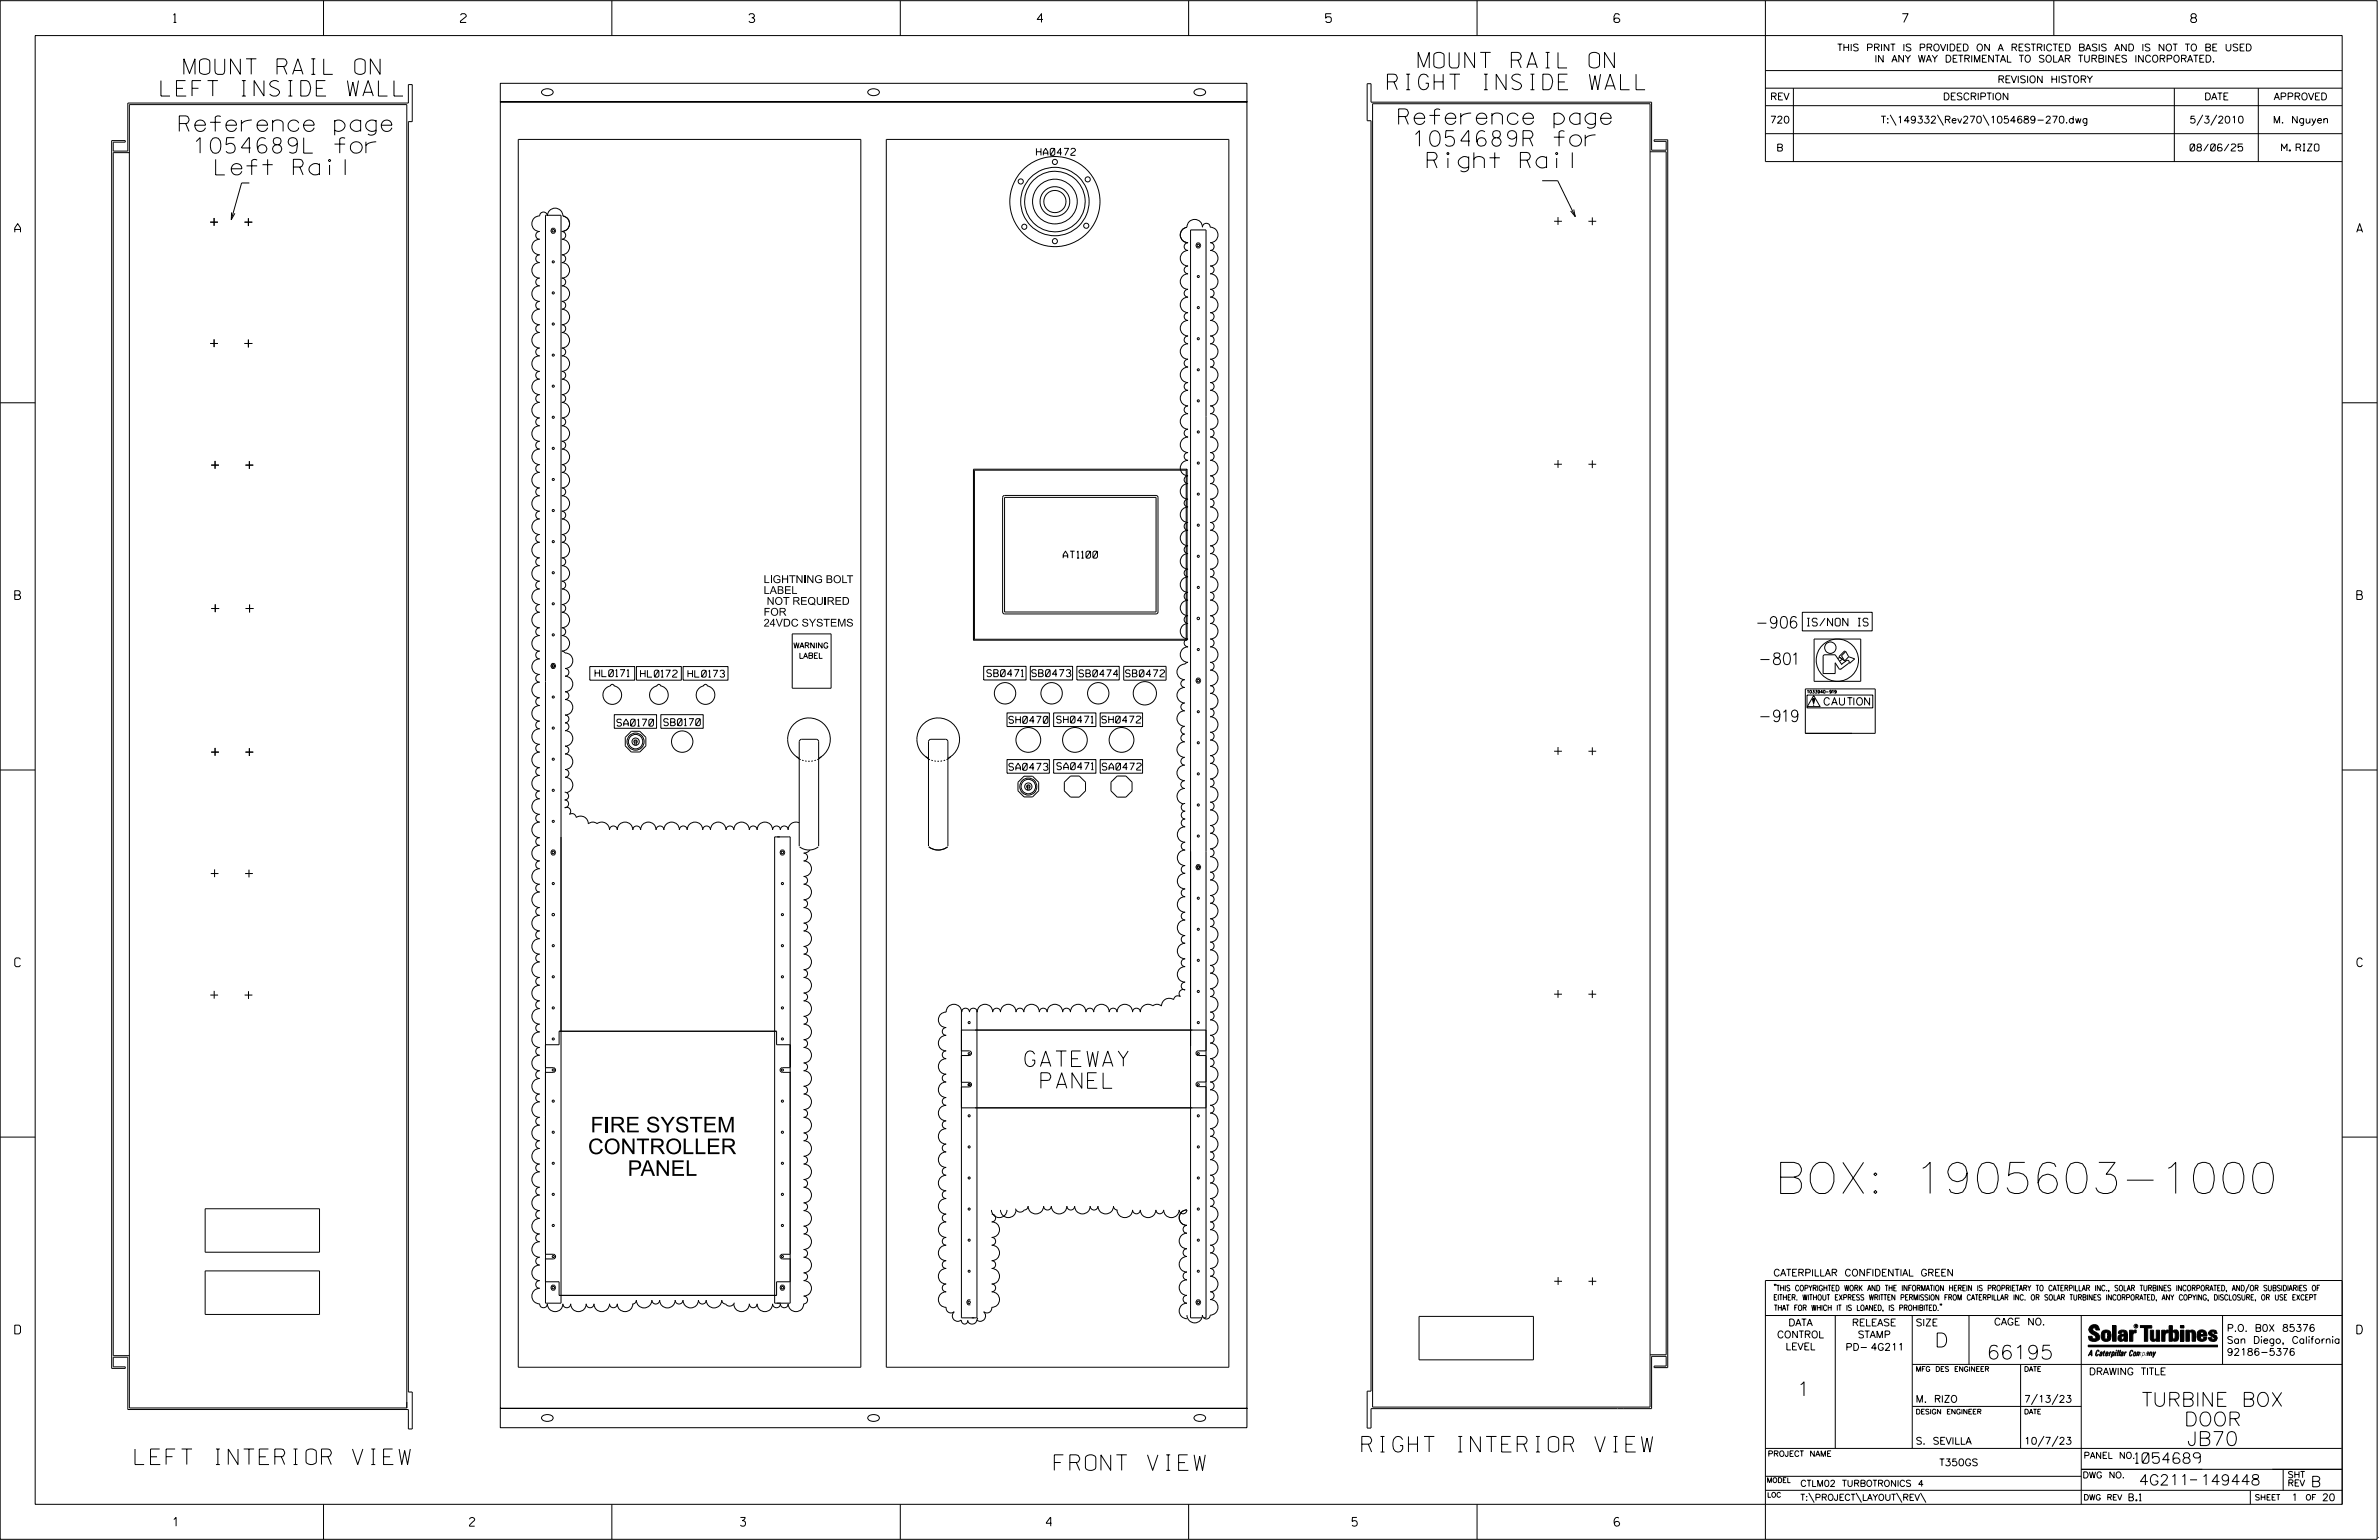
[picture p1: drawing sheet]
<svg xmlns="http://www.w3.org/2000/svg" width="864mm" height="559mm" viewBox="0 0 864 559" stroke-linecap="round" stroke-linejoin="round" font-family="sans-serif">
<defs><g id="words">
<text font-size="11.3" x="644.3" y="433.1">BOX: 1905603-1000</text>
<g font-size="5.6">
<text x="66.8" y="27">MOUNT RAIL ON</text>
<text x="514.8" y="24.6">MOUNT RAIL ON</text>
<text x="58.4" y="34.9">LEFT INSIDE WALL</text>
<text x="503.7" y="32.5">RIGHT INSIDE WALL</text>
<text x="65.1" y="47.7">Reference page</text>
<text x="507.7" y="45.2">Reference page</text>
<text x="513.4" y="53.1">1054689R for</text>
<text x="70.8" y="55.6">1054689L for</text>
<text x="78.3" y="63.5">Left Rail</text>
<text x="518.1" y="61">Right Rail</text>
<text x="372.1" y="387">GATEWAY</text>
<text x="377.9" y="394.9">PANEL</text>
<text x="214.4" y="410.9">FIRE SYSTEM</text>
<text x="213.5" y="418.8">CONTROLLER</text>
<text x="227.9" y="426.7">PANEL</text>
<text x="494.4" y="526.9">RIGHT INTERIOR VIEW</text>
<text x="49" y="531.4">LEFT INTERIOR VIEW</text>
<text x="382.7" y="533.5">FRONT VIEW</text>
</g>
<g font-size="5.1">
<text x="702.3" y="488.8">D</text>
<text x="721.2" y="493.2">66195</text>
<text x="652.2" y="506.5">1</text>
<text x="777.5" y="510.3">TURBINE BOX</text>
<text x="792.8" y="517.4">DOOR</text>
<text x="793.9" y="524.5">JB70</text>
</g>
<g font-size="4.2">
<text x="637.9" y="227.9">-906</text>
<text x="639.1" y="241.1">-801</text>
<text x="639.1" y="261.9">-919</text>
</g>
<g font-size="3.8">
<text x="775.1" y="531">1054689</text>
<text x="776.5" y="538.9">4G211</text>
<text x="798.8" y="538.9">149448</text>
<text x="838.8" y="539.5">B</text>
</g>
<g font-size="3.2">
<text x="63" y="8.2">1</text>
<text x="167.2" y="8.2">2</text>
<text x="271.8" y="8.2">3</text>
<text x="376.5" y="8.2">4</text>
<text x="481.2" y="8.2">5</text>
<text x="690.6" y="8.2">7</text>
<text x="795.3" y="8.2">8</text>
<text x="5.4" y="84.3">A</text>
<text x="855.5" y="84.3">A</text>
<text x="5.4" y="217.5">B</text>
<text x="855.6" y="217.5">B</text>
<text x="5.4" y="350.8">C</text>
<text x="855.6" y="350.8">C</text>
<text x="5.4" y="484">D</text>
<text x="855.6" y="484">D</text>
<text x="62.8" y="553.8">1</text>
<text x="170.4" y="553.8">2</text>
<text x="268.8" y="553.8">3</text>
<text x="379.8" y="553.8">4</text>
<text x="490.8" y="553.8">5</text>
<text x="585.9" y="553.8">6</text>
</g>
<g font-size="2.8">
<text x="277.2" y="215.5">LABEL</text>
<text x="277.2" y="211.6">LIGHTNING BOLT</text>
<text x="278.3" y="219.5">NOT REQUIRED</text>
<text x="277.2" y="227.4">24VDC SYSTEMS</text>
<text x="277.2" y="223.4">FOR</text>
<text x="656" y="227.1">IS/NON IS</text>
</g>
<text font-size="2.7" x="662.2" y="255.9">CAUTION</text>
<g font-size="2.5">
<text x="666.9" y="18.5">THIS PRINT IS PROVIDED ON A RESTRICTED BASIS AND IS NOT TO BE USED</text>
<text x="680.5" y="22.6">IN ANY WAY DETRIMENTAL TO SOLAR TURBINES INCORPORATED.</text>
<text x="725.1" y="30">REVISION HISTORY</text>
<text x="642.6" y="36.3">REV</text>
<text x="705.3" y="36.3">DESCRIPTION</text>
<text x="800.2" y="36.3">DATE</text>
<text x="825.4" y="36.3">APPROVED</text>
<text x="642.5" y="44.7">720</text>
<text x="682.8" y="44.7">T:\149332\Rev270\1054689-270.dwg</text>
<text x="794.8" y="44.7">5/3/2010</text>
<text x="825.1" y="44.7">M. Nguyen</text>
<text x="376.3" y="56.4">HA0472</text>
<text x="644.8" y="54.8">B</text>
<text x="795" y="54.8">08/06/25</text>
<text x="828.2" y="54.8">M. RIZO</text>
<text x="385.9" y="202.5">AT1100</text>
<text x="216" y="245.5">HL0171</text>
<text x="232.5" y="245.7">HL0172</text>
<text x="249.7" y="245.7">HL0173</text>
<text x="358.2" y="245.5">SB0471</text>
<text x="374.6" y="245.5">SB0473</text>
<text x="391.7" y="245.6">SB0474</text>
<text x="408.6" y="245.6">SB0472</text>
<text x="223.9" y="263.5">SA0170</text>
<text x="240.9" y="263.3">SB0170</text>
<text x="366.3" y="262.4">SH0470</text>
<text x="383.6" y="262.4">SH0471</text>
<text x="400" y="262.4">SH0472</text>
<text x="366.2" y="279.5">SA0473</text>
<text x="383.7" y="279.3">SA0471</text>
<text x="400.1" y="279.4">SA0472</text>
<text x="643.8" y="463">CATERPILLAR CONFIDENTIAL GREEN</text>
<text x="645.1" y="485.5">CONTROL</text>
<text x="649.2" y="481.1">DATA</text>
<text x="672.3" y="481.1">RELEASE</text>
<text x="674.4" y="485.5">STAMP</text>
<text x="695.4" y="481.1">SIZE</text>
<text x="723.8" y="480.8">CAGE NO.</text>
<text x="808.4" y="483.1">P.O. B0X 85376</text>
<text x="648.2" y="489.8">LEVEL</text>
<text x="669.9" y="490">PD- 4G211</text>
<text x="808.4" y="487.5">San Diego, California</text>
<text x="808.4" y="491.8">92186-5376</text>
<text x="758.3" y="498.9">DRAWING TITLE</text>
<text x="695.4" y="508.9">M. RIZO</text>
<text x="734.8" y="508.9">7/13/23</text>
<text x="695.4" y="524.1">S. SEVILLA</text>
<text x="734.8" y="524.1">10/7/23</text>
<text x="704" y="531.9">T350GS</text>
<text x="772.8" y="544.6">B.1</text>
<text x="831.8" y="544.6">1</text>
<text x="842.9" y="544.6">20</text>
</g>
<g font-size="2.3">
<text x="756.4" y="529.2">PANEL NO.</text>
<text x="653.5" y="539.4">CTLM02 TURBOTRONICS 4</text>
<text x="756" y="536.3">DWG NO.</text>
<text x="830.4" y="539.3">REV</text>
<text x="830.4" y="536.2">SHT</text>
<text x="653.5" y="544.5">T:\PROJECT\LAYOUT\REV\</text>
</g>
<g font-size="2">
<text x="288" y="235.2">WARNING</text>
<text x="290" y="238.9">LABEL</text>
<text x="643.8" y="468.4">&quot;THIS COPYRIGHTED WORK AND THE INFORMATION HEREIN IS PROPRIETARY TO CATERPILLAR INC., SOLAR TURBINES INCORPORATED, AND/OR SUBSIDIARIES OF</text>
<text x="643.8" y="471.8">EITHER. WITHOUT EXPRESS WRITTEN PERMISSION FROM CATERPILLAR INC. OR SOLAR TURBINES INCORPORATED, ANY COPYING, DISCLOSURE, OR USE EXCEPT</text>
<text x="644" y="475.6">THAT FOR WHICH IT IS LOANED, IS PROHIBITED.&quot;</text>
<text x="641.7" y="528.5">PROJECT NAME</text>
<text x="756.3" y="544.3">DWG REV</text>
<text x="818.5" y="544.3">SHEET</text>
<text x="836.9" y="544.3">OF</text>
</g>
<g font-size="1.8">
<text x="695.4" y="497.6">MFG DES ENGINEER</text>
<text x="734.8" y="497.6">DATE</text>
<text x="695.4" y="513.1">DESIGN ENGINEER</text>
<text x="734.8" y="513.1">DATE</text>
<text x="641.3" y="538">MODEL</text>
<text x="641.5" y="543.3">LOC</text>
</g>
<text font-size="1" x="656.1" y="251.5">1033940-919</text>
<text font-size=".9" x="775.1" y="481.7">R</text>
</g></defs>
<g fill="none" stroke="#000" stroke-width=".36">
<path d="M.1 .2h862.8v558.4h-862.8zM12.8 12.9h837.4v533h-837.4zM117.4 .2v12.7M222.1 .2v12.7M326.8 .2v12.7M431.5 .2v12.7M536.2 .2v12.7M587.9 5.5l-.5-.5h-1l-.5 1v1.7l.5 .4h1l.6-.4v-.6l-.6-.5h-1l-.5 .5M640.9 .2v58.4h209.3M745.6 .2v12.7M47 38h100.7v472.9h-100.7zM148.2 30.7v6.7h-101.8v17.4h-5.3v-3.2h4.4v-.6h-5v445.5h5v-.5h-4.4v-3.5h5.3v19h101.8v7h1.4v-13.4h-1.4v-461h1.4v-13.4"/>
<path d="M181.6 30.2h271v487.9h-271v-7.1h271h-271v-474h271h-271zM196.9 32.8a2.55 2.55 0 0 1 3.9 .7 2.43 2.43 0 0 1-4.2 0zM315.4 32.8a2.55 2.55 0 0 1 3.8 .7 2.43 2.43 0 0 1-4.2 0zM433.8 32.8a2.55 2.55 0 0 1 3.9 .7 2.43 2.43 0 0 1-4.3 0zM496.3 30.4h1.4v6.7h101.8v17.4h5.3v-3.2h-4.3v-.6h4.9v445.6h-4.9v-.6h4.3v-3.5h-5.3v18.9h-101.8v7.1h-1.4v-13.4h1.4v-461h-1.4zM498.3 37.6h100.7v473h-100.7zM640.9 25.6h209.3M640.9 32h209.3M640.9 38.3h209.3M651 32v26.6M789.3 32v26.6M819.8 32v26.6"/>
<path d="M47 55.4h-5.9v436.5h5.9M188.1 50.6h124.4v445.5h-124.4zM321.7 50.6h124.4v445.5h-124.4zM599 55.1h5.8v436.5h-5.8M640.9 48.5h209.3M686.2 41.7l2.1 3.8M703.3 41.7l2.2 3.8M719.9 41.7l2.1 3.8M799.6 41.7l-2.1 3.8M804.7 41.7l-2.2 3.8M77.7 79.1v2.8M84.1 77.1l-.1 2.6 1.3-2.3"/>
<path d="M90.2 79.2v2.8M90.5 66.4h-2.8l-3.7 13.3M198.4 78.1h-.4v394.8h5.7v-394.8h-4.9M204.3 78.4a2.82 2.82 0 0 0-2.8-2.9 2.82 2.82 0 0 0-2.8 2.9 1.39 1.39 0 0 0-1.4-1.5 1.39 1.39 0 0 0-1.4 1.5 2.82 2.82 0 0 0-2.8 2.8 2.82 2.82 0 0 0 2.8 2.8 1.41 1.41 0 0 0-1.4 1.4 1.41 1.41 0 0 0 1.4 1.4 2.82 2.82 0 0 0-2.8 2.8 2.82 2.82 0 0 0 2.8 2.9 1.41 1.41 0 0 0-1.4 1.4 1.41 1.41 0 0 0 1.4 1.4 2.82 2.82 0 0 0-2.8 2.8 2.82 2.82 0 0 0 2.8 2.8 1.39 1.39 0 0 0-1.4 1.4 1.39 1.39 0 0 0 1.4 1.4 2.82 2.82 0 0 0-2.8 2.8 2.82 2.82 0 0 0 2.8 2.9 1.41 1.41 0 0 0-1.4 1.4 1.41 1.41 0 0 0 1.4 1.4 2.82 2.82 0 0 0-2.8 2.8 2.82 2.82 0 0 0 2.8 2.8 1.41 1.41 0 0 0-1.4 1.4 1.41 1.41 0 0 0 1.4 1.5 2.82 2.82 0 0 0-2.8 2.8 2.82 2.82 0 0 0 2.8 2.8 1.41 1.41 0 0 0-1.4 1.4 1.41 1.41 0 0 0 1.4 1.4 2.82 2.82 0 0 0-2.8 2.8 2.82 2.82 0 0 0 2.8 2.9 1.41 1.41 0 0 0-1.4 1.4 1.41 1.41 0 0 0 1.4 1.4 2.8 2.8 0 0 0-2.8 2.8 2.8 2.8 0 0 0 2.8 2.8 1.41 1.41 0 0 0-1.4 1.4 1.41 1.41 0 0 0 1.4 1.4 2.82 2.82 0 0 0-2.8 2.8 2.82 2.82 0 0 0 2.8 2.9 1.41 1.41 0 0 0-1.4 1.4 1.41 1.41 0 0 0 1.4 1.4 2.82 2.82 0 0 0-2.8 2.8 2.82 2.82 0 0 0 2.8 2.8 1.41 1.41 0 0 0-1.4 1.4 1.41 1.41 0 0 0 1.4 1.4 2.82 2.82 0 0 0-2.8 2.9 2.82 2.82 0 0 0 2.8 2.8 1.41 1.41 0 0 0-1.4 1.4 1.41 1.41 0 0 0 1.4 1.4 2.82 2.82 0 0 0-2.8 2.8 2.82 2.82 0 0 0 2.8 2.9 1.41 1.41 0 0 0-1.4 1.4 1.41 1.41 0 0 0 1.4 1.4 2.8 2.8 0 0 0-2.8 2.8 2.8 2.8 0 0 0 2.8 2.8 1.41 1.41 0 0 0-1.4 1.4 1.41 1.41 0 0 0 1.4 1.4 2.82 2.82 0 0 0-2.8 2.8 2.82 2.82 0 0 0 2.8 2.9 1.41 1.41 0 0 0-1.4 1.4 1.41 1.41 0 0 0 1.4 1.4 2.82 2.82 0 0 0-2.8 2.8 2.82 2.82 0 0 0 2.8 2.8 1.41 1.41 0 0 0-1.4 1.4 1.41 1.41 0 0 0 1.4 1.4 2.82 2.82 0 0 0-2.8 2.9 2.82 2.82 0 0 0 2.8 2.8 1.41 1.41 0 0 0-1.4 1.4 1.41 1.41 0 0 0 1.4 1.4 2.82 2.82 0 0 0-2.8 2.8 2.82 2.82 0 0 0 2.8 2.9 1.41 1.41 0 0 0-1.4 1.4 1.41 1.41 0 0 0 1.4 1.4 2.8 2.8 0 0 0-2.8 2.8 2.8 2.8 0 0 0 2.8 2.8 1.41 1.41 0 0 0-1.4 1.4 1.41 1.41 0 0 0 1.4 1.4 2.82 2.82 0 0 0-2.8 2.8 2.82 2.82 0 0 0 2.8 2.9 1.41 1.41 0 0 0-1.4 1.4 1.41 1.41 0 0 0 1.4 1.4 2.82 2.82 0 0 0-2.8 2.8 2.82 2.82 0 0 0 2.8 2.8 1.41 1.41 0 0 0-1.4 1.4 1.41 1.41 0 0 0 1.4 1.4 2.82 2.82 0 0 0-2.8 2.9 2.82 2.82 0 0 0 2.8 2.8 1.41 1.41 0 0 0-1.4 1.4 1.41 1.41 0 0 0 1.4 1.4 2.82 2.82 0 0 0-2.8 2.8 2.82 2.82 0 0 0 2.8 2.9 1.39 1.39 0 0 0-1.4 1.3 1.39 1.39 0 0 0 1.4 1.4 2.82 2.82 0 0 0-2.8 2.9 2.82 2.82 0 0 0 2.8 2.8 1.41 1.41 0 0 0-1.4 1.4 1.41 1.41 0 0 0 1.4 1.4 2.82 2.82 0 0 0-2.8 2.8 2.82 2.82 0 0 0 2.8 2.9 1.41 1.41 0 0 0-1.4 1.4 1.41 1.41 0 0 0 1.4 1.4 2.82 2.82 0 0 0-2.8 2.8 2.82 2.82 0 0 0 2.8 2.8 1.41 1.41 0 0 0-1.4 1.4 1.41 1.41 0 0 0 1.4 1.4 2.82 2.82 0 0 0-2.8 2.9 2.82 2.82 0 0 0 2.8 2.8 1.41 1.41 0 0 0-1.4 1.4 1.41 1.41 0 0 0 1.4 1.4 2.82 2.82 0 0 0-2.8 2.8 2.82 2.82 0 0 0 2.8 2.9 1.39 1.39 0 0 0-1.4 1.3 1.39 1.39 0 0 0 1.4 1.4 2.82 2.82 0 0 0-2.8 2.9 2.82 2.82 0 0 0 2.8 2.8 1.41 1.41 0 0 0-1.4 1.4 1.41 1.41 0 0 0 1.4 1.4 2.82 2.82 0 0 0-2.8 2.8 2.82 2.82 0 0 0 2.8 2.9 1.41 1.41 0 0 0-1.4 1.4 1.41 1.41 0 0 0 1.4 1.4 2.82 2.82 0 0 0-2.8 2.8 2.82 2.82 0 0 0 2.8 2.8 1.41 1.41 0 0 0-1.4 1.4 1.41 1.41 0 0 0 1.4 1.4 2.82 2.82 0 0 0-2.8 2.9 2.82 2.82 0 0 0 2.8 2.8 1.41 1.41 0 0 0-1.4 1.4 1.41 1.41 0 0 0 1.4 1.4 2.8 2.8 0 0 0-2.8 2.8 2.8 2.8 0 0 0 2.8 2.8 1.41 1.41 0 0 0-1.4 1.4 1.41 1.41 0 0 0 1.4 1.4 2.82 2.82 0 0 0-2.8 2.9 2.82 2.82 0 0 0 2.8 2.8 1.41 1.41 0 0 0-1.4 1.4 1.41 1.41 0 0 0 1.4 1.4 2.82 2.82 0 0 0-2.8 2.8 2.82 2.82 0 0 0 2.8 2.8 1.41 1.41 0 0 0-1.4 1.5 1.41 1.41 0 0 0 1.4 1.4 2.82 2.82 0 0 0-2.8 2.8 2.82 2.82 0 0 0 2.8 2.8 1.41 1.41 0 0 0-1.4 1.4 1.41 1.41 0 0 0 1.4 1.4 2.82 2.82 0 0 0-2.8 2.9 2.82 2.82 0 0 0 2.8 2.8 1.41 1.41 0 0 0-1.4 1.4 1.41 1.41 0 0 0 1.4 1.4 2.8 2.8 0 0 0-2.8 2.8 2.8 2.8 0 0 0 2.8 2.8 1.41 1.41 0 0 0-1.4 1.4 1.41 1.41 0 0 0 1.4 1.4 2.82 2.82 0 0 0-2.8 2.9 2.82 2.82 0 0 0 2.8 2.8 1.41 1.41 0 0 0-1.4 1.4 1.41 1.41 0 0 0 1.4 1.4 2.82 2.82 0 0 0-2.8 2.8 2.82 2.82 0 0 0 2.8 2.8 1.41 1.41 0 0 0-1.4 1.5 1.41 1.41 0 0 0 1.4 1.4 2.82 2.82 0 0 0-2.8 2.8 2.82 2.82 0 0 0 2.8 2.8 1.41 1.41 0 0 0-1.4 1.4 1.41 1.41 0 0 0 1.4 1.4 2.82 2.82 0 0 0-2.8 2.9 2.82 2.82 0 0 0 2.8 2.8 1.41 1.41 0 0 0-1.4 1.4 1.41 1.41 0 0 0 1.4 1.4 2.8 2.8 0 0 0-2.8 2.8 2.8 2.8 0 0 0 2.8 2.8 1.41 1.41 0 0 0-1.4 1.4 1.41 1.41 0 0 0 1.4 1.4 2.82 2.82 0 0 0-2.8 2.9 2.82 2.82 0 0 0 2.8 2.8 1.41 1.41 0 0 0-1.4 1.4 1.41 1.41 0 0 0 1.4 1.4 2.82 2.82 0 0 0-2.8 2.8 2.82 2.82 0 0 0 2.8 2.8 1.41 1.41 0 0 0-1.4 1.5 1.41 1.41 0 0 0 1.4 1.4 2.82 2.82 0 0 0-2.8 2.8 2.82 2.82 0 0 0 2.8 2.8 1.41 1.41 0 0 0-1.4 1.4 1.41 1.41 0 0 0 1.4 1.4 2.82 2.82 0 0 0-2.8 2.9 2.82 2.82 0 0 0 2.8 2.8 1.39 1.39 0 0 0-1.4 1.4 1.39 1.39 0 0 0 1.4 1.4 2.82 2.82 0 0 0-2.8 2.8 2.82 2.82 0 0 0 2.8 2.8 1.39 1.39 0 0 0 1.4 1.4 1.39 1.39 0 0 0 1.4-1.4 2.82 2.82 0 0 0 2.8 2.8 2.82 2.82 0 0 0 2.8-2.8 1.41 1.41 0 0 0 1.4 1.4 1.41 1.41 0 0 0 1.5-1.4 2.82 2.82 0 0 0 2.8 2.8 2.82 2.82 0 0 0 2.8-2.8 1.41 1.41 0 0 0 1.4 1.4 1.41 1.41 0 0 0 1.4-1.4 2.82 2.82 0 0 0 2.8 2.8 2.82 2.82 0 0 0 2.9-2.8 1.41 1.41 0 0 0 1.4 1.4 1.41 1.41 0 0 0 1.4-1.4 2.82 2.82 0 0 0 2.8 2.8 2.82 2.82 0 0 0 2.8-2.8M204.3 78.4a2.82 2.82 0 0 1 2.5 3 2.82 2.82 0 0 1-2.9 2.6M204.4 78.4a2.82 2.82 0 0 1 2.3 3 2.82 2.82 0 0 1-2.8 2.6M559.8 65.6h5.7l6.3 13M565.6 78.8v2.8M571.3 76l.5 2.6-1.6-2M578 78.9v2.8M76.3 80.6h2.8M88.8 80.6h2.8"/>
<path d="M200.4 82.8h.9l.4 .9-.4 .9h-.9l-.4-.9zM203.9 84a1.41 1.41 0 0 1 1.5 1.4 1.41 1.41 0 0 1-1.5 1.4 2.82 2.82 0 0 1 2.9 2.8 2.82 2.82 0 0 1-2.9 2.9 1.41 1.41 0 0 1 1.5 1.4 1.41 1.41 0 0 1-1.5 1.4 2.8 2.8 0 0 1 2.9 2.8 2.8 2.8 0 0 1-2.9 2.8 1.41 1.41 0 0 1 1.5 1.4 1.41 1.41 0 0 1-1.5 1.4 2.82 2.82 0 0 1 2.9 2.8 2.82 2.82 0 0 1-2.9 2.9 1.41 1.41 0 0 1 1.5 1.4 1.41 1.41 0 0 1-1.5 1.4 2.82 2.82 0 0 1 2.9 2.8 2.82 2.82 0 0 1-2.9 2.8 1.41 1.41 0 0 1 1.5 1.4 1.41 1.41 0 0 1-1.5 1.4 2.82 2.82 0 0 1 2.9 2.9 2.82 2.82 0 0 1-2.9 2.8 1.41 1.41 0 0 1 1.5 1.4 1.41 1.41 0 0 1-1.5 1.4 2.82 2.82 0 0 1 2.9 2.8 2.82 2.82 0 0 1-2.9 2.9 1.41 1.41 0 0 1 1.5 1.4 1.41 1.41 0 0 1-1.5 1.4 2.8 2.8 0 0 1 2.9 2.8 2.8 2.8 0 0 1-2.9 2.8 1.41 1.41 0 0 1 1.5 1.4 1.41 1.41 0 0 1-1.5 1.4 2.82 2.82 0 0 1 2.9 2.8 2.82 2.82 0 0 1-2.9 2.9 1.41 1.41 0 0 1 1.5 1.4 1.41 1.41 0 0 1-1.5 1.4 2.82 2.82 0 0 1 2.9 2.8 2.82 2.82 0 0 1-2.9 2.8 1.41 1.41 0 0 1 1.5 1.4 1.41 1.41 0 0 1-1.5 1.4 2.82 2.82 0 0 1 2.9 2.9 2.82 2.82 0 0 1-2.9 2.8 1.41 1.41 0 0 1 1.5 1.4 1.41 1.41 0 0 1-1.5 1.4 2.82 2.82 0 0 1 2.9 2.8 2.82 2.82 0 0 1-2.9 2.9 1.41 1.41 0 0 1 1.5 1.4 1.41 1.41 0 0 1-1.5 1.4 2.8 2.8 0 0 1 2.9 2.8 2.8 2.8 0 0 1-2.9 2.8 1.41 1.41 0 0 1 1.5 1.4 1.41 1.41 0 0 1-1.5 1.4 2.82 2.82 0 0 1 2.9 2.8 2.82 2.82 0 0 1-2.9 2.9 1.41 1.41 0 0 1 1.5 1.4 1.41 1.41 0 0 1-1.5 1.4 2.82 2.82 0 0 1 2.9 2.8 2.82 2.82 0 0 1-2.9 2.8 1.41 1.41 0 0 1 1.5 1.4 1.41 1.41 0 0 1-1.5 1.4 2.82 2.82 0 0 1 2.9 2.9 2.82 2.82 0 0 1-2.9 2.8 1.41 1.41 0 0 1 1.5 1.4 1.41 1.41 0 0 1-1.5 1.4 2.82 2.82 0 0 1 2.9 2.8 2.82 2.82 0 0 1-2.9 2.9 1.41 1.41 0 0 1 1.5 1.4 1.41 1.41 0 0 1-1.5 1.4 2.8 2.8 0 0 1 2.9 2.8 2.8 2.8 0 0 1-2.9 2.8 1.41 1.41 0 0 1 1.5 1.4 1.41 1.41 0 0 1-1.5 1.4 2.82 2.82 0 0 1 2.9 2.8 2.82 2.82 0 0 1-2.9 2.9l1.2 .6a2.82 2.82 0 0 1 2.8 2.8 2.82 2.82 0 0 1-2.8 2.9 1.39 1.39 0 0 1 1.4 1.4 1.39 1.39 0 0 1-1.4 1.4 2.82 2.82 0 0 1 2.8 2.8 2.82 2.82 0 0 1-2.8 2.8 1.41 1.41 0 0 1 1.4 1.4 1.41 1.41 0 0 1-1.4 1.4 2.82 2.82 0 0 1 2.8 2.8 2.82 2.82 0 0 1-2.8 2.9 1.41 1.41 0 0 1 1.4 1.4 1.41 1.41 0 0 1-1.4 1.4 1.41 1.41 0 0 1 1.4 1.4 1.41 1.41 0 0 1-1.4 1.4 2.82 2.82 0 0 1 2.8 2.8 2.82 2.82 0 0 1-2.8 2.9 1.41 1.41 0 0 1 1.4 1.4 1.41 1.41 0 0 1-1.4 1.4 2.82 2.82 0 0 1 2.8 2.8 2.82 2.82 0 0 1-2.8 2.8 1.41 1.41 0 0 1 1.4 1.4 1.41 1.41 0 0 1-1.4 1.4 2.81 2.81 0 0 1 2.8 2.6 2.81 2.81 0 0 1-2.2 3M430.8 82.5a2.8 2.8 0 0 0-2.4 3 2.8 2.8 0 0 0 2.9 2.6M431.3 88.1a1.41 1.41 0 0 0-1.4 1.4 1.41 1.41 0 0 0 1.4 1.4 2.82 2.82 0 0 0-2.9 2.8 2.82 2.82 0 0 0 2.9 2.8 1.41 1.41 0 0 0-1.4 1.4 1.41 1.41 0 0 0 1.4 1.4 2.82 2.82 0 0 0-2.9 2.9 2.82 2.82 0 0 0 2.9 2.8 1.41 1.41 0 0 0-1.4 1.4 1.41 1.41 0 0 0 1.4 1.4 2.82 2.82 0 0 0-2.9 2.8 2.82 2.82 0 0 0 2.9 2.9 1.41 1.41 0 0 0-1.4 1.4 1.41 1.41 0 0 0 1.4 1.4 2.82 2.82 0 0 0-2.9 2.8 2.82 2.82 0 0 0 2.9 2.8 1.41 1.41 0 0 0-1.4 1.4 1.41 1.41 0 0 0 1.4 1.4 2.8 2.8 0 0 0-2.9 2.8 2.8 2.8 0 0 0 2.9 2.9 1.41 1.41 0 0 0-1.4 1.4 1.41 1.41 0 0 0 1.4 1.4 2.82 2.82 0 0 0-2.9 2.8 2.82 2.82 0 0 0 2.9 2.8 1.41 1.41 0 0 0-1.4 1.4 1.41 1.41 0 0 0 1.4 1.4 2.82 2.82 0 0 0-2.9 2.9 2.82 2.82 0 0 0 2.9 2.8 1.41 1.41 0 0 0-1.4 1.4 1.41 1.41 0 0 0 1.4 1.4 2.82 2.82 0 0 0-2.9 2.8 2.82 2.82 0 0 0 2.9 2.9 1.41 1.41 0 0 0-1.4 1.4 1.41 1.41 0 0 0 1.4 1.4 2.82 2.82 0 0 0-2.9 2.8 2.82 2.82 0 0 0 2.9 2.8 1.41 1.41 0 0 0-1.4 1.4 1.41 1.41 0 0 0 1.4 1.4 2.8 2.8 0 0 0-2.9 2.8 2.8 2.8 0 0 0 2.9 2.8 1.41 1.41 0 0 0-1.4 1.5 1.41 1.41 0 0 0 1.4 1.4 2.82 2.82 0 0 0-2.9 2.8 2.82 2.82 0 0 0 2.9 2.8 1.41 1.41 0 0 0-1.4 1.4 1.41 1.41 0 0 0 1.4 1.4 2.82 2.82 0 0 0-2.9 2.9 2.82 2.82 0 0 0 2.9 2.8 1.41 1.41 0 0 0-1.4 1.4 1.41 1.41 0 0 0 1.4 1.4 2.82 2.82 0 0 0-2.9 2.8 2.82 2.82 0 0 0 2.9 2.8 1.41 1.41 0 0 0-1.4 1.5 1.41 1.41 0 0 0 1.4 1.4 2.82 2.82 0 0 0-2.9 2.8 2.82 2.82 0 0 0 2.9 2.8 1.39 1.39 0 0 0-1.4 1.4 1.39 1.39 0 0 0 1.4 1.4 2.82 2.82 0 0 0-2.9 2.8 2.82 2.82 0 0 0 2.9 2.8 1.41 1.41 0 0 0-1.4 1.5 1.41 1.41 0 0 0 1.4 1.4 2.82 2.82 0 0 0-2.9 2.8 2.82 2.82 0 0 0 2.9 2.8 1.41 1.41 0 0 0-1.4 1.4 1.41 1.41 0 0 0 1.4 1.4 2.82 2.82 0 0 0-2.9 2.9 2.82 2.82 0 0 0 2.9 2.8 1.41 1.41 0 0 0-1.4 1.4 1.41 1.41 0 0 0 1.4 1.4 2.82 2.82 0 0 0-2.9 2.8 2.82 2.82 0 0 0 2.9 2.8l-1.2 .7a2.82 2.82 0 0 0-2.9 2.8 2.82 2.82 0 0 0 2.9 2.8 1.41 1.41 0 0 0-1.4 1.4 1.41 1.41 0 0 0 1.4 1.4 2.82 2.82 0 0 0-2.9 2.9 2.82 2.82 0 0 0 2.9 2.8 1.41 1.41 0 0 0-1.4 1.4 1.41 1.41 0 0 0 1.4 1.4 2.82 2.82 0 0 0-2.9 2.8 2.82 2.82 0 0 0 2.9 2.9 1.41 1.41 0 0 0-1.4 1.4 1.41 1.41 0 0 0 1.4 1.4 1.39 1.39 0 0 0-1.4 1.4 1.39 1.39 0 0 0 1.4 1.4 2.82 2.82 0 0 0-2.9 2.8 2.82 2.82 0 0 0 2.9 2.8 1.41 1.41 0 0 0-1.4 1.4 1.41 1.41 0 0 0 1.4 1.4 2.82 2.82 0 0 0-2.9 2.9 2.82 2.82 0 0 0 2.9 2.8 1.41 1.41 0 0 0-1.4 1.4 1.41 1.41 0 0 0 1.4 1.4 2.81 2.81 0 0 0-2.8 2.6 2.81 2.81 0 0 0 2.2 3M431.3 88.1a2.82 2.82 0 0 1-2.9-2.7 2.82 2.82 0 0 1 2.5-3 2.8 2.8 0 0 1 2.8-2.8 2.8 2.8 0 0 1 2.8 2.8 1.41 1.41 0 0 1 1.4-1.4 1.41 1.41 0 0 1 1.4 1.4 2.8 2.8 0 0 1 2.8 2.8 2.8 2.8 0 0 1-2.8 2.9 1.41 1.41 0 0 1 1.4 1.4 1.41 1.41 0 0 1-1.4 1.4 2.82 2.82 0 0 1 2.8 2.8 2.82 2.82 0 0 1-2.8 2.8 1.41 1.41 0 0 1 1.4 1.4 1.41 1.41 0 0 1-1.4 1.4 2.82 2.82 0 0 1 2.8 2.9 2.82 2.82 0 0 1-2.8 2.8 1.41 1.41 0 0 1 1.4 1.4 1.41 1.41 0 0 1-1.4 1.4 2.82 2.82 0 0 1 2.8 2.8 2.82 2.82 0 0 1-2.8 2.9 1.41 1.41 0 0 1 1.4 1.4 1.41 1.41 0 0 1-1.4 1.4 2.82 2.82 0 0 1 2.8 2.8 2.82 2.82 0 0 1-2.8 2.8 1.41 1.41 0 0 1 1.4 1.4 1.41 1.41 0 0 1-1.4 1.4 2.8 2.8 0 0 1 2.8 2.8 2.8 2.8 0 0 1-2.8 2.9 1.41 1.41 0 0 1 1.4 1.4 1.41 1.41 0 0 1-1.4 1.4 2.82 2.82 0 0 1 2.8 2.8 2.82 2.82 0 0 1-2.8 2.8 1.41 1.41 0 0 1 1.4 1.4 1.41 1.41 0 0 1-1.4 1.4 2.82 2.82 0 0 1 2.8 2.9 2.82 2.82 0 0 1-2.8 2.8 1.41 1.41 0 0 1 1.4 1.4 1.41 1.41 0 0 1-1.4 1.4 2.82 2.82 0 0 1 2.8 2.8 2.82 2.82 0 0 1-2.8 2.9 1.41 1.41 0 0 1 1.4 1.4 1.41 1.41 0 0 1-1.4 1.4 2.82 2.82 0 0 1 2.8 2.8 2.82 2.82 0 0 1-2.8 2.8 1.41 1.41 0 0 1 1.4 1.4 1.41 1.41 0 0 1-1.4 1.4 2.8 2.8 0 0 1 2.8 2.8 2.8 2.8 0 0 1-2.8 2.8 1.41 1.41 0 0 1 1.4 1.5 1.41 1.41 0 0 1-1.4 1.4 2.82 2.82 0 0 1 2.8 2.8 2.82 2.82 0 0 1-2.8 2.8 1.41 1.41 0 0 1 1.4 1.4 1.41 1.41 0 0 1-1.4 1.4 2.82 2.82 0 0 1 2.8 2.9 2.82 2.82 0 0 1-2.8 2.8 1.41 1.41 0 0 1 1.4 1.4 1.41 1.41 0 0 1-1.4 1.4 2.82 2.82 0 0 1 2.8 2.8 2.82 2.82 0 0 1-2.8 2.8 1.41 1.41 0 0 1 1.4 1.5 1.41 1.41 0 0 1-1.4 1.4 2.82 2.82 0 0 1 2.8 2.8 2.82 2.82 0 0 1-2.8 2.8 1.39 1.39 0 0 1 1.4 1.4 1.39 1.39 0 0 1-1.4 1.4 2.82 2.82 0 0 1 2.8 2.8 2.82 2.82 0 0 1-2.8 2.8 1.41 1.41 0 0 1 1.4 1.5 1.41 1.41 0 0 1-1.4 1.4 2.82 2.82 0 0 1 2.8 2.8 2.82 2.82 0 0 1-2.8 2.8 1.41 1.41 0 0 1 1.4 1.4 1.41 1.41 0 0 1-1.4 1.4 2.82 2.82 0 0 1 2.8 2.9 2.82 2.82 0 0 1-2.8 2.8 1.41 1.41 0 0 1 1.4 1.4 1.41 1.41 0 0 1-1.4 1.4 2.82 2.82 0 0 1 2.8 2.8 2.82 2.82 0 0 1-2.8 2.8 1.41 1.41 0 0 1 1.4 1.5 1.41 1.41 0 0 1-1.4 1.4 2.82 2.82 0 0 1 2.8 2.8 2.82 2.82 0 0 1-2.8 2.8 1.39 1.39 0 0 1 1.4 1.4 1.39 1.39 0 0 1-1.4 1.4 2.82 2.82 0 0 1 2.8 2.8 2.82 2.82 0 0 1-2.8 2.8 1.41 1.41 0 0 1 1.4 1.5 1.41 1.41 0 0 1-1.4 1.4 2.82 2.82 0 0 1 2.8 2.8 2.82 2.82 0 0 1-2.8 2.8 1.41 1.41 0 0 1 1.4 1.4 1.41 1.41 0 0 1-1.4 1.4 2.82 2.82 0 0 1 2.8 2.9 2.82 2.82 0 0 1-2.8 2.8 1.41 1.41 0 0 1 1.4 1.4 1.41 1.41 0 0 1-1.4 1.4 2.82 2.82 0 0 1 2.8 2.8 2.82 2.82 0 0 1-2.8 2.8 1.41 1.41 0 0 1 1.4 1.5 1.41 1.41 0 0 1-1.4 1.4 2.8 2.8 0 0 1 2.8 2.8 2.8 2.8 0 0 1-2.8 2.8 1.41 1.41 0 0 1 1.4 1.4 1.41 1.41 0 0 1-1.4 1.4 2.82 2.82 0 0 1 2.8 2.8 2.82 2.82 0 0 1-2.8 2.8 1.41 1.41 0 0 1 1.4 1.5 1.41 1.41 0 0 1-1.4 1.4 2.82 2.82 0 0 1 2.8 2.8 2.82 2.82 0 0 1-2.8 2.8 1.41 1.41 0 0 1 1.4 1.4 1.41 1.41 0 0 1-1.4 1.4 2.82 2.82 0 0 1 2.8 2.9 2.82 2.82 0 0 1-2.8 2.8 1.41 1.41 0 0 1 1.4 1.4 1.41 1.41 0 0 1-1.4 1.4 2.82 2.82 0 0 1 2.8 2.8 2.82 2.82 0 0 1-2.8 2.8 1.41 1.41 0 0 1 1.4 1.5 1.41 1.41 0 0 1-1.4 1.4 2.8 2.8 0 0 1 2.8 2.8 2.8 2.8 0 0 1-2.8 2.8 1.41 1.41 0 0 1 1.4 1.4 1.41 1.41 0 0 1-1.4 1.4 2.82 2.82 0 0 1 2.8 2.8 2.82 2.82 0 0 1-2.8 2.8 1.41 1.41 0 0 1 1.4 1.5 1.41 1.41 0 0 1-1.4 1.4 2.82 2.82 0 0 1 2.8 2.8 2.82 2.82 0 0 1-2.8 2.8 1.41 1.41 0 0 1 1.4 1.4 1.41 1.41 0 0 1-1.4 1.4 2.82 2.82 0 0 1 2.8 2.9 2.82 2.82 0 0 1-2.8 2.8 1.41 1.41 0 0 1 1.4 1.4 1.41 1.41 0 0 1-1.4 1.4 2.82 2.82 0 0 1 2.8 2.8 2.82 2.82 0 0 1-2.8 2.8 1.41 1.41 0 0 1 1.4 1.5 1.41 1.41 0 0 1-1.4 1.4 2.8 2.8 0 0 1 2.8 2.8 2.8 2.8 0 0 1-2.8 2.8 1.41 1.41 0 0 1 1.4 1.4 1.41 1.41 0 0 1-1.4 1.4 2.82 2.82 0 0 1 2.8 2.8 2.82 2.82 0 0 1-2.8 2.8 1.41 1.41 0 0 1 1.4 1.5 1.41 1.41 0 0 1-1.4 1.4 2.82 2.82 0 0 1 2.8 2.8 2.82 2.82 0 0 1-2.8 2.8 1.41 1.41 0 0 1 1.4 1.4 1.41 1.41 0 0 1-1.4 1.4 2.82 2.82 0 0 1 2.8 2.9 2.82 2.82 0 0 1-2.8 2.8 1.41 1.41 0 0 1 1.4 1.4 1.41 1.41 0 0 1-1.4 1.4 2.82 2.82 0 0 1 2.8 2.8 2.82 2.82 0 0 1-2.8 2.8 1.39 1.39 0 0 1 1.4 1.4 1.39 1.39 0 0 1-1.4 1.4 2.82 2.82 0 0 1 2.8 2.8 2.82 2.82 0 0 1-2.8 2.9 1.41 1.41 0 0 1 1.4 1.4 1.41 1.41 0 0 1-1.4 1.4 2.82 2.82 0 0 1 2.8 2.8 2.82 2.82 0 0 1-2.8 2.8 1.41 1.41 0 0 1 1.4 1.4 1.41 1.41 0 0 1-1.4 1.5 2.82 2.82 0 0 1 2.8 2.8 2.82 2.82 0 0 1-2.8 2.8 1.41 1.41 0 0 1 1.4 1.4 1.41 1.41 0 0 1-1.4 1.4 2.82 2.82 0 0 1 2.8 2.8 2.82 2.82 0 0 1-2.8 2.9 1.41 1.41 0 0 1 1.4 1.4 1.41 1.41 0 0 1-1.4 1.4 2.82 2.82 0 0 1 2.8 2.8 2.82 2.82 0 0 1-2.8 2.8 1.39 1.39 0 0 1 1.4 1.4 1.39 1.39 0 0 1-1.4 1.4 2.82 2.82 0 0 1 2.8 2.8 2.82 2.82 0 0 1-2.8 2.9 1.41 1.41 0 0 1 1.4 1.4 1.41 1.41 0 0 1-1.4 1.4 2.82 2.82 0 0 1 2.8 2.8 2.82 2.82 0 0 1-2.8 2.8 1.41 1.41 0 0 1 1.4 1.4 1.41 1.41 0 0 1-1.4 1.5 2.82 2.82 0 0 1 2.8 2.8 2.82 2.82 0 0 1-2.8 2.8 1.41 1.41 0 0 1-1.4 1.4 1.41 1.41 0 0 1-1.4-1.4 2.8 2.8 0 0 1-2.8 2.8 2.8 2.8 0 0 1-2.8-2.8M434.6 88.2h.8l.5 .9-.5 .9h-.8l-.5-.9zM564.2 80.3h2.8M576.6 80.3h2.8M76.3 124.6h2.8M77.7 123.2v2.7M88.8 124.6h2.8M90.2 123.2v2.8"/>
<path d="M.1 146.2h12.7M850.2 146.2h12.7M76.7 168.8h2.8M78.1 167.3v2.8M89.1 168.8h2.8M90.5 167.4v2.7M364.2 180l.5-.2h55l.5 .2 .2 .5v41.6l-.2 .5-.5 .2h-55l-.5-.2-.2-.5v-41.6zM430.6 170.6v61.4M430.6 170.6h-76.9v61.4M430.9 170.3l-.3 .3M430.9 170.3v62M430.9 170.3h-77.5v62"/>
<path d="M564.2 168.5h2.8M565.6 166.9v2.9M576.6 168.5h2.8M578 167v2.9M364.7 180.5h55v41.6h-55zM78.1 219.3v2.8M90.6 219.4v2.8M76.7 220.8h2.9M89.2 220.8h2.8M287.6 230h14.1v19.7h-14.1zM353.4 232.3h77.5M353.7 232h76.9"/>
<path d="M353.7 232l-.3 .3M430.6 232l.3 .3M654.3 222.2h25.3v6.7h-25.3zM658.5 231.9h17v15.3h-17zM662.4 237.6h3.8l2.5 3.6M662.5 237.6l-.7 .5v6.2M667.2 238.9l.7-.4 .9 .7-1 .7M669.6 239.8l.4 .2M669.9 236.5l-.3-.3-2 2.1 2 1.5M671.1 238.3l-1.5 1.5M671.1 238.3l2.2 .8-1.8 1.5-.3-.1M671.1 238.3l-1.1-1.9-1.5 1.6 1.1 1.8"/>
<path d="M200.4 240.7h.9l.4 1-.4 .8h-.9l-.4-.8zM214.1 241.9h16.3v4.9h-16.3zM219.7 250l1.9-1.1a.7 .7 0 0 1 .7-.6 .7 .7 0 0 1 .7 .6 3.4 3.4 0 0 1 2.4 4.6 3.4 3.4 0 0 1-4.9 1.6 3.4 3.4 0 0 1-.8-5.1zM223 259.3h15.3v5h-15.3zM231 241.9h16.3v4.9h-16.3zM236.6 250l.9-.7 1-.4a.68 .68 0 0 1 .7-.6 .68 .68 0 0 1 .7 .6 3.4 3.4 0 0 1 2.4 4.5 3.4 3.4 0 0 1-4.9 1.7 3.4 3.4 0 0 1-.8-5.1zM239.9 259.3h15.4v5h-15.4zM248 241.9h16.3v4.9h-16.3zM253.6 250l1.8-1.1a.7 .7 0 0 1 .7-.6 .7 .7 0 0 1 .7 .6 3.4 3.4 0 0 1 2.5 4.5 3.4 3.4 0 0 1-5 1.7 3.4 3.4 0 0 1-.7-5.1zM357.1 241.8h15.4v4.9h-15.4zM365.5 258.7h15.4v4.9h-15.4zM374 241.8h15.4v4.9h-15.4z"/>
<path d="M382.5 258.7h15.3v4.9h-15.3zM390.9 241.8h15.4v4.9h-15.4zM399.4 258.7h15.4v4.9h-15.4zM407.9 241.8h15.4v5h-15.4zM434.6 246.1h.8l.5 .9-.5 .9h-.8l-.5-.9zM655.4 250h25.3v16.1h-25.3zM656 252.2h23.8v4.7h-23.8zM658.4 252.4l2.3 4h-4.6zM658.8 253.9l-.8 .5M667.5 242.5l.4 .3 .4-.1M667.5 242.6l-1.3-2.1v3.9h-4.5M668.5 241l1.6-1.1a.63 .63 0 0 1 1-.2 .63 .63 0 0 1 0 1l-2.9 2.1"/>
<path d="M.1 279.4h12.7M76.7 272.9h2.8M78.1 271.4v2.8M89.1 272.9h2.8M90.5 271.5v2.8M230.5 268.5v1.9M230.5 269.7a.64 .64 0 0 1-.3-1 .64 .64 0 0 1 1 0 .64 .64 0 0 1-.2 1M231 268.5v1.9M289.1 274.5l1.6 1.2M290.1 275.2a7.8 7.8 0 0 1-2.5-11.8 7.8 7.8 0 0 1 12.1 0 7.8 7.8 0 0 1-2.5 11.8M291.2 275.8l.5 .2M292.3 276.1l.5 .1"/>
<path d="M293.4 276.2h.5M295.1 276.1l-.6 .1M296.2 275.8l-.6 .2M298.3 274.5l-1.6 1.2M336 274.5l1.6 1.2M337 275.2a7.8 7.8 0 0 1-2.5-11.8 7.8 7.8 0 0 1 12.1 0 7.8 7.8 0 0 1-2.5 11.8M338.1 275.8l.5 .2M339.2 276.1l.5 .1M340.3 276.2h.6M342 276.1l-.6 .1M343.1 275.8l-.6 .2M345.2 274.5l-1.6 1.2"/>
<path d="M365.5 275.6h15.4v5h-15.4zM382.5 275.6h15.3v5h-15.3zM399.4 275.6h15.4v5h-15.4zM564.2 272.6h2.8M565.6 271.1v2.8M576.6 272.6h2.8M578 271.2v2.8M850.2 279.4h12.7M205 287.4a1.41 1.41 0 0 1 1.4 1.5 1.41 1.41 0 0 1-1.4 1.4 1.41 1.41 0 0 1 1.4 1.4 1.41 1.41 0 0 1-1.4 1.4 1.49 1.49 0 0 1 1.9 .4 1.49 1.49 0 0 1-.2 2 1.54 1.54 0 0 1 2.5 1.1 2.8 2.8 0 0 1 4.4 2.3 2.35 2.35 0 0 1 3.1 0 2.84 2.84 0 0 1 3-.3 2.84 2.84 0 0 1 1.6 2.5 1.41 1.41 0 0 1 1.4-1.4 1.41 1.41 0 0 1 1.4 1.4 2.82 2.82 0 0 1 2.8-2.8 2.82 2.82 0 0 1 2.8 2.8 1.41 1.41 0 0 1 1.4-1.4 1.41 1.41 0 0 1 1.5 1.4 2.8 2.8 0 0 1 2.8-2.8 2.8 2.8 0 0 1 2.8 2.8 1.41 1.41 0 0 1 1.4-1.4 1.41 1.41 0 0 1 1.4 1.4 2.82 2.82 0 0 1 2.8-2.8 2.82 2.82 0 0 1 2.8 2.8 1.41 1.41 0 0 1 1.4-1.4 1.41 1.41 0 0 1 1.4 1.4 2.82 2.82 0 0 1 2.9-2.8 2.82 2.82 0 0 1 2.8 2.8 1.41 1.41 0 0 1 1.4-1.4 1.41 1.41 0 0 1 1.4 1.4 2.82 2.82 0 0 1 2.8-2.8 2.82 2.82 0 0 1 2.9 2.8 1.41 1.41 0 0 1 1.4-1.4 1.41 1.41 0 0 1 1.4 1.4 2.82 2.82 0 0 1 2.8-2.8 2.82 2.82 0 0 1 2.8 2.8 1.41 1.41 0 0 1 1.4-1.4 1.41 1.41 0 0 1 1.4 1.4 2.8 2.8 0 0 1 2.9-2.8 2.8 2.8 0 0 1 2.8 2.8 1.41 1.41 0 0 1 1.4-1.4 1.41 1.41 0 0 1 1.4 1.4 1.41 1.41 0 0 1 1.4-1.4 1.41 1.41 0 0 1 1.4 1.4 2.82 2.82 0 0 1 4-2.5M373 286a.63 .63 0 0 1-.2-1 .63 .63 0 0 1 1 0 .63 .63 0 0 1-.2 1M373 284.8v1.9M373.6 284.8v1.9"/>
<path d="M430.2 291.5a1.41 1.41 0 0 0-1.4 1.4 1.41 1.41 0 0 0 1.4 1.5 1.41 1.41 0 0 0-1.4 1.4 1.41 1.41 0 0 0 1.4 1.4 1.41 1.41 0 0 0-1.4 1.4 1.41 1.41 0 0 0 1.4 1.4 2.8 2.8 0 0 0-2.8 2.8 2.8 2.8 0 0 0 2.8 2.8 1.41 1.41 0 0 0-1.4 1.4 1.41 1.41 0 0 0 1.4 1.4 2.82 2.82 0 0 0-2.8 2.9 2.82 2.82 0 0 0 2.8 2.8 1.41 1.41 0 0 0-1.4 1.4 1.41 1.41 0 0 0 1.4 1.4 2.82 2.82 0 0 0-2.8 2.8 2.82 2.82 0 0 0 2.8 2.8 1.41 1.41 0 0 0-1.4 1.5 1.41 1.41 0 0 0 1.4 1.4 2.82 2.82 0 0 0-2.8 2.8 2.82 2.82 0 0 0 2.8 2.8 1.41 1.41 0 0 0-1.4 1.4 1.41 1.41 0 0 0 1.4 1.4 2.82 2.82 0 0 0-2.8 2.9 2.82 2.82 0 0 0 2.8 2.8 1.39 1.39 0 0 0-1.4 1.4 1.39 1.39 0 0 0 1.4 1.4 2.82 2.82 0 0 0-2.8 2.8 2.82 2.82 0 0 0 2.8 2.8 1.41 1.41 0 0 0-1.4 1.4 1.41 1.41 0 0 0 1.4 1.4 2.82 2.82 0 0 0-2.8 2.9 2.82 2.82 0 0 0 2.8 2.8 1.41 1.41 0 0 0-1.4 1.4 1.41 1.41 0 0 0 1.4 1.4 1.49 1.49 0 0 0-1.9 .5 1.49 1.49 0 0 0 .2 1.9 1.54 1.54 0 0 0-2.5 1.1 2.8 2.8 0 0 0-4.4 2.4 2.35 2.35 0 0 0-3.1-.1 2.84 2.84 0 0 0-3-.3 2.84 2.84 0 0 0-1.6 2.5 1.41 1.41 0 0 0-1.4-1.4 1.41 1.41 0 0 0-1.4 1.4 2.82 2.82 0 0 0-2.8-2.8 2.82 2.82 0 0 0-2.8 2.8 1.41 1.41 0 0 0-1.4-1.4 1.41 1.41 0 0 0-1.4 1.4 2.82 2.82 0 0 0-2.9-2.8 2.82 2.82 0 0 0-2.8 2.8 1.41 1.41 0 0 0-1.4-1.4 1.41 1.41 0 0 0-1.4 1.4 2.8 2.8 0 0 0-2.8-2.8 2.8 2.8 0 0 0-2.8 2.8 1.41 1.41 0 0 0-1.4-1.4 1.41 1.41 0 0 0-1.4 1.4 2.82 2.82 0 0 0-2.9-2.8 2.82 2.82 0 0 0-2.8 2.8 1.41 1.41 0 0 0-1.4-1.4 1.41 1.41 0 0 0-1.4 1.4 2.82 2.82 0 0 0-2.8-2.8 2.82 2.82 0 0 0-2.8 2.8 1.41 1.41 0 0 0-1.5-1.4 1.41 1.41 0 0 0-1.4 1.4 2.82 2.82 0 0 0-2.8-2.8 2.82 2.82 0 0 0-2.8 2.8 1.41 1.41 0 0 0-1.4-1.4 1.41 1.41 0 0 0-1.4 1.4 2.82 2.82 0 0 0-2.9-2.8 2.82 2.82 0 0 0-2.8 2.8 1.39 1.39 0 0 0-1.4-1.4 1.39 1.39 0 0 0-1.4 1.4 1.41 1.41 0 0 0-1.4-1.4 1.41 1.41 0 0 0-1.4 1.4 2.82 2.82 0 0 0-2.8-2.8 2.82 2.82 0 0 0-2.8 2.8 2.8 2.8 0 0 0-2.9 2.8 2.8 2.8 0 0 0 2.9 2.9 1.41 1.41 0 0 0-1.4 1.4 1.41 1.41 0 0 0 1.4 1.4 2.82 2.82 0 0 0-2.9 2.8 2.82 2.82 0 0 0 2.9 2.8 1.41 1.41 0 0 0-1.4 1.4 1.41 1.41 0 0 0 1.4 1.4 2.82 2.82 0 0 0-2.9 2.9 2.82 2.82 0 0 0 2.9 2.8 1.41 1.41 0 0 0-1.4 1.4 1.41 1.41 0 0 0 1.4 1.4 2.82 2.82 0 0 0-2.9 2.8 2.82 2.82 0 0 0 2.9 2.9 1.41 1.41 0 0 0-1.4 1.4 1.41 1.41 0 0 0 1.4 1.4 2.82 2.82 0 0 0-2.9 2.8 2.82 2.82 0 0 0 2.9 2.8 1.41 1.41 0 0 0-1.4 1.4 1.41 1.41 0 0 0 1.4 1.4 2.8 2.8 0 0 0-2.9 2.8 2.8 2.8 0 0 0 2.9 2.8 1.41 1.41 0 0 0-1.4 1.5 1.41 1.41 0 0 0 1.4 1.4 2.82 2.82 0 0 0-2.9 2.8 2.82 2.82 0 0 0 2.9 2.8 1.41 1.41 0 0 0-1.4 1.4 1.41 1.41 0 0 0 1.4 1.4 2.82 2.82 0 0 0-2.9 2.9 2.82 2.82 0 0 0 2.9 2.8 1.41 1.41 0 0 0-1.4 1.4 1.41 1.41 0 0 0 1.4 1.4 2.82 2.82 0 0 0-2.9 2.8 2.82 2.82 0 0 0 2.9 2.8 1.41 1.41 0 0 0-1.4 1.5 1.41 1.41 0 0 0 1.4 1.4 2.82 2.82 0 0 0-2.9 2.8 2.82 2.82 0 0 0 2.9 2.8 1.41 1.41 0 0 0-1.4 1.4 1.41 1.41 0 0 0 1.4 1.4 2.8 2.8 0 0 0-2.9 2.8 2.8 2.8 0 0 0 2.9 2.8 1.41 1.41 0 0 0-1.4 1.5 1.41 1.41 0 0 0 1.4 1.4 2.82 2.82 0 0 0-2.9 2.8 2.82 2.82 0 0 0 2.9 2.8 1.41 1.41 0 0 0-1.4 1.4 1.41 1.41 0 0 0 1.4 1.4 2.82 2.82 0 0 0-2.9 2.9 2.82 2.82 0 0 0 2.9 2.8 1.77 1.77 0 0 0 .9 1.8 1.77 1.77 0 0 0 2-.2 1.96 1.96 0 0 0-.2 2.7 1.96 1.96 0 0 0 2.7 .3 1.2 1.2 0 0 0 1.1 1.4 1.2 1.2 0 0 0 1.3-1.3 1.67 1.67 0 0 0 1.5 1.4 1.67 1.67 0 0 0 1.7-1.1l.4-1.2M76.5 317h2.8M77.9 315.5v2.8M89 317h2.8M90.4 315.6v2.8M200.4 308.4h.9l.4 .9-.4 .9h-.9l-.4-.9zM281.2 303.7h5.6v169.2h-5.6zM283.6 308.4h.9l.4 .9-.4 .9h-.9l-.5-.9zM290.1 307v-37.9l.3-.6 .6-.2h5.3l.6 .2 .3 .6v37.9M290.3 307.3a5.6 5.6 0 0 0 6.7 0M294 308.4l-.8 .7-1.5 .5h.3a1.41 1.41 0 0 1 1.2 1.5 1.41 1.41 0 0 1-1.5 1.3 2.82 2.82 0 0 1 2.9 2.8 2.82 2.82 0 0 1-2.9 2.8 1.41 1.41 0 0 1 1.5 1.4 1.41 1.41 0 0 1-1.5 1.5 2.82 2.82 0 0 1 2.9 2.8 2.82 2.82 0 0 1-2.9 2.8 1.41 1.41 0 0 1 1.5 1.4 1.41 1.41 0 0 1-1.5 1.4 2.82 2.82 0 0 1 2.9 2.8 2.82 2.82 0 0 1-2.9 2.9 1.41 1.41 0 0 1 1.5 1.4 1.41 1.41 0 0 1-1.5 1.4 2.82 2.82 0 0 1 2.9 2.8 2.82 2.82 0 0 1-2.9 2.8 1.39 1.39 0 0 1 1.5 1.4 1.39 1.39 0 0 1-1.5 1.4 2.82 2.82 0 0 1 2.9 2.8 2.82 2.82 0 0 1-2.9 2.9 1.41 1.41 0 0 1 1.5 1.4 1.41 1.41 0 0 1-1.5 1.4 2.82 2.82 0 0 1 2.9 2.8 2.82 2.82 0 0 1-2.9 2.8 1.41 1.41 0 0 1 1.5 1.4 1.41 1.41 0 0 1-1.5 1.4 2.82 2.82 0 0 1 2.9 2.9 2.82 2.82 0 0 1-2.9 2.8 1.41 1.41 0 0 1 1.5 1.4 1.41 1.41 0 0 1-1.5 1.4 2.82 2.82 0 0 1 2.9 2.8 2.82 2.82 0 0 1-2.9 2.9 1.41 1.41 0 0 1 1.5 1.4 1.41 1.41 0 0 1-1.5 1.4 2.8 2.8 0 0 1 2.9 2.8 2.8 2.8 0 0 1-2.9 2.8 1.41 1.41 0 0 1 1.5 1.4 1.41 1.41 0 0 1-1.5 1.4 2.82 2.82 0 0 1 2.9 2.8 2.82 2.82 0 0 1-2.9 2.9 1.41 1.41 0 0 1 1.5 1.4 1.41 1.41 0 0 1-1.5 1.4 2.82 2.82 0 0 1 2.9 2.8 2.82 2.82 0 0 1-2.9 2.8 1.41 1.41 0 0 1 1.5 1.4 1.41 1.41 0 0 1-1.5 1.4 2.82 2.82 0 0 1 2.9 2.9 2.82 2.82 0 0 1-2.9 2.8 1.41 1.41 0 0 1 1.5 1.4 1.41 1.41 0 0 1-1.5 1.4 2.82 2.82 0 0 1 2.9 2.8 2.82 2.82 0 0 1-2.9 2.9 1.41 1.41 0 0 1 1.5 1.4 1.41 1.41 0 0 1-1.5 1.4 2.8 2.8 0 0 1 2.9 2.8 2.8 2.8 0 0 1-2.9 2.8 1.41 1.41 0 0 1 1.5 1.4 1.41 1.41 0 0 1-1.5 1.4 2.82 2.82 0 0 1 2.9 2.8 2.82 2.82 0 0 1-2.9 2.9 1.41 1.41 0 0 1 1.5 1.4 1.41 1.41 0 0 1-1.5 1.4 2.82 2.82 0 0 1 2.9 2.8 2.82 2.82 0 0 1-2.9 2.8 1.41 1.41 0 0 1 1.5 1.4 1.41 1.41 0 0 1-1.5 1.4 2.82 2.82 0 0 1 2.9 2.9 2.82 2.82 0 0 1-2.9 2.8 1.41 1.41 0 0 1 1.5 1.4 1.41 1.41 0 0 1-1.5 1.4 2.82 2.82 0 0 1 2.9 2.8 2.82 2.82 0 0 1-2.9 2.9 1.41 1.41 0 0 1 1.5 1.4 1.41 1.41 0 0 1-1.5 1.4 2.8 2.8 0 0 1 2.9 2.8 2.8 2.8 0 0 1-2.9 2.8 1.41 1.41 0 0 1 1.5 1.4 1.41 1.41 0 0 1-1.5 1.4 2.82 2.82 0 0 1-2.8 2.8 2.82 2.82 0 0 1-2.8-2.8 1.41 1.41 0 0 1-1.4 1.4 1.41 1.41 0 0 1-1.4-1.4 1.41 1.41 0 0 1-1.4 1.4 1.41 1.41 0 0 1-1.4-1.4 2.8 2.8 0 0 1-2.8 2.8 2.8 2.8 0 0 1-2.9-2.8 1.41 1.41 0 0 1-1.4 1.4 1.41 1.41 0 0 1-1.4-1.4 2.82 2.82 0 0 1-2.8 2.8 2.82 2.82 0 0 1-2.8-2.8M337 307v-37.9l.3-.6 .6-.2h5.3l.6 .2 .3 .6v37.9"/>
<path d="M337.2 307.3a5.6 5.6 0 0 0 6.8 0l-.2 .1a5.6 5.6 0 0 1-6.6-.1zM434.6 313.8h.8l.5 .8-.5 1h-.8l-.5-1zM77.8 359.6v2.8M90.2 359.7v2.8M565.6 359.2v2.9M578 359.3v2.9M76.3 361.1h2.9M88.8 361.1h2.8M198 379.1h5v-4.9h78.9v4.9h4.9M349 366.5v111.7h5.6v-111.5M349 373.8h88.8M564.2 360.8h2.8"/>
<path d="M576.6 360.8h2.8M198 387.4h2.8a.85 .85 0 0 1 .9 .9 .85 .85 0 0 1-.9 .8h-2.8M286.8 387.4h-2.8a.85 .85 0 0 0-.8 .9 .85 .85 0 0 0 .8 .8h2.8M349 392.7h2.8a.85 .85 0 0 1 .9 .9 .85 .85 0 0 1-.9 .8h-2.8M349 381.3h2.8a.85 .85 0 0 1 .9 .9 .85 .85 0 0 1-.9 .8h-2.8M437.8 381.3h-2.8a.85 .85 0 0 0-.8 .9 .85 .85 0 0 0 .8 .8h2.8M437.8 392.6h-2.8a.85 .85 0 0 0-.8 .9 .85 .85 0 0 0 .8 .8h2.8M.1 412.6h12.7M349 402h88.8M850.2 412.6h12.7M74.5 438.6h41.5v15.8h-41.5zM359.9 439a2.82 2.82 0 0 0 2.8 2.8 2.82 2.82 0 0 0 2.8-2.8"/>
<path d="M363.2 439a2.82 2.82 0 0 0 2.8 2.8 2.82 2.82 0 0 0 2.8-2.8M368.6 438.6a1.79 1.79 0 0 0 1.5 1.2 1.79 1.79 0 0 0 1.7-.7 1.45 1.45 0 0 0 1.4-1.4 2.82 2.82 0 0 0 2.8 2.8 2.82 2.82 0 0 0 2.8-2.8 1.39 1.39 0 0 0 1.4 1.4 1.39 1.39 0 0 0 1.4-1.4 2.82 2.82 0 0 0 2.9 2.8 2.82 2.82 0 0 0 2.8-2.8 1.41 1.41 0 0 0 1.4 1.4 1.41 1.41 0 0 0 1.4-1.4 2.82 2.82 0 0 0 2.8 2.8 2.82 2.82 0 0 0 2.8-2.8 1.41 1.41 0 0 0 1.5 1.4 1.41 1.41 0 0 0 1.4-1.4 2.82 2.82 0 0 0 2.8 2.8 2.82 2.82 0 0 0 2.8-2.8 1.45 1.45 0 0 0 1.4 1.4M405.5 439a2.82 2.82 0 0 0 2.8 2.8 2.82 2.82 0 0 0 2.8-2.8 1.41 1.41 0 0 0 1.4 1.4 1.41 1.41 0 0 0 1.4-1.4 2.82 2.82 0 0 0 2.9 2.8 2.82 2.82 0 0 0 2.8-2.8 1.41 1.41 0 0 0 1.4 1.4 1.41 1.41 0 0 0 1.4-1.4 2.82 2.82 0 0 0 2.8 2.8 2.82 2.82 0 0 0 2.9-2.8 1.41 1.41 0 0 0 1.4 1.4 1.41 1.41 0 0 0 1.4-1.4 2.8 2.8 0 0 0-2.8 2.8 2.8 2.8 0 0 0 2.8 2.8 1.41 1.41 0 0 0-1.4 1.5 1.41 1.41 0 0 0 1.4 1.4 2.82 2.82 0 0 0-2.8 2.8 2.82 2.82 0 0 0 2.8 2.8 1.41 1.41 0 0 0-1.4 1.4 1.41 1.41 0 0 0 1.4 1.4 2.82 2.82 0 0 0-2.8 2.9 2.82 2.82 0 0 0 2.8 2.8 1.41 1.41 0 0 0-1.4 1.4 1.41 1.41 0 0 0 1.4 1.4 2.82 2.82 0 0 0-2.8 2.8 2.82 2.82 0 0 0 2.8 2.8 1.41 1.41 0 0 0-1.4 1.5 1.41 1.41 0 0 0 1.4 1.4 2.82 2.82 0 0 0-2.8 2.8 2.82 2.82 0 0 0 2.8 2.8M198 455.1h2.8a.85 .85 0 0 1 .9 .9 .85 .85 0 0 1-.9 .8h-2.8M286.8 455.1h-2.8a.85 .85 0 0 0-.8 .9 .85 .85 0 0 0 .8 .8h2.8M360 440.5a1.41 1.41 0 0 1 1.4 1.5 1.41 1.41 0 0 1-1.4 1.4 2.82 2.82 0 0 1 2.8 2.8 2.82 2.82 0 0 1-2.8 2.8 1.41 1.41 0 0 1 1.4 1.4 1.41 1.41 0 0 1-1.4 1.4 2.8 2.8 0 0 1 2.8 2.8 2.8 2.8 0 0 1-2.8 2.8 1.41 1.41 0 0 1 1.4 1.5 1.41 1.41 0 0 1-1.4 1.4 2.82 2.82 0 0 1 2.8 2.8 2.82 2.82 0 0 1-2.8 2.8 1.41 1.41 0 0 1 1.4 1.4 1.41 1.41 0 0 1-1.4 1.4 2.82 2.82 0 0 1 2.8 2.9 2.82 2.82 0 0 1-2.8 2.8 1.77 1.77 0 0 1-.9 1.8 1.77 1.77 0 0 1-2-.2 1.96 1.96 0 0 1 .2 2.7 1.96 1.96 0 0 1-2.8 .3M74.5 461.2h41.5v15.8h-41.5zM198 465.1h5v4.9h78.9v-4.9h4.9M200.4 466.3h.9l.4 .9-.4 .9h-.9l-.4-.9zM266.6 472.7a1.79 1.79 0 0 1-1.4 1.2 1.79 1.79 0 0 1-1.8-.7 1.45 1.45 0 0 1-1.4-1.4 2.82 2.82 0 0 1-2.8 2.8 2.82 2.82 0 0 1-2.8-2.8 1.41 1.41 0 0 1-1.4 1.4 1.41 1.41 0 0 1-1.5-1.4 2.8 2.8 0 0 1-2.8 2.8 2.8 2.8 0 0 1-2.8-2.8 1.41 1.41 0 0 1-1.4 1.4 1.41 1.41 0 0 1-1.4-1.4 2.82 2.82 0 0 1-2.8 2.8 2.82 2.82 0 0 1-2.8-2.8 1.41 1.41 0 0 1-1.4 1.4 1.41 1.41 0 0 1-1.5-1.4 2.82 2.82 0 0 1-2.8 2.8 2.82 2.82 0 0 1-2.8-2.8 1.45 1.45 0 0 1-1.4 1.4M283.6 466.3h.9l.4 .9-.4 .9h-.9l-.5-.9zM352.2 471.7h-.8l-.5 .8 .5 1h.8"/>
<path d="M434.6 471.7h.8l.5 .8-.5 1h-.8l-.5-1zM436.3 478.2h-4.1v-394.8h5.6v394.8h-.8M515.1 477.7h41.5v15.7h-41.5zM564.2 464.9h2.8M565.6 463.4v2.8M576.7 464.9h2.8M578.1 463.5v2.8M640.9 477.3h209.3M644.2 466.1l-.1 .4M644.7 466.1l-.2 .4M666.2 477.3v48.3M694.2 477.3v48.3"/>
<path d="M704.4 473.3l-.1 .4M704.8 473.3l-.1 .4M714.8 477.3v17.8M755.5 477.3v68.6M806.8 477.3v17.8M816.5 466l-1.4 3.1M850.2 464.6h-209.3v94M850.2 464.8v81.1M694.2 495.1h156M733.5 495.1v30.5M758.6 481.4a2.02 2.02 0 0 1 3.1-.1l.5 1.3h-1.3l-.2-.6-.4-.2-.6 .1-.1 .4 .4 .7a2.46 2.46 0 0 1 2.2 2.9 2.83 2.83 0 0 1-3.8 .3l-.3-1.3h1.3l.2 .7 .6 .3 .5-.2 .2-.5-.4-.6-1.9-1.2-.4-.9zM759.2 491.3h-.7l.7-1.2v1.9h.2l-.1-2.1-1.3 2.1 .5-.5h.7"/>
<path d="M761.3 490l.3-.2 .4 .3-.1 .3-.3-.4-.4 .3-.3 1.6h.4l.4-.5-.3 .6-.4 .1-.3-.4zM762.6 490.6l.5-.1-.1 1.4h-.9a.74 .74 0 0 1 .9-.8l-.3 .7-.5 .1 .2-.5 .6-.2v-.5l-.7 .2zM763 483.2a2.17 2.17 0 0 1 3.1 0l.3 1.4-.3 1.5a2.17 2.17 0 0 1-3.1 0l-.3-1.5zM763.6 490.5l.4-.4 .2 .6h-.3l-.3 .9 .2 .4-.3-.1zM764.1 483.7l.5-.4 .4 .3v2.2l-.4 .2-.5-.2zM764.6 491.1l.6 .2v-.7l-.4-.1-.4 .6-.1 .8h.6M764.6 491.1l-.1 .8h.4M764.6 482.6v.8M764.8 490.7l.4 .1v.3h-.6zM765 491.5l-.1 .4zM766 490.5l-.5 1.5zM766 490.8l.4-.3-.4 .4"/>
<path d="M766.9 481h1.3v5.7h-1.3zM767 490.8l.5 .1-.3 .8-.4 .2zM767.3 490.5h-.5l-.5 2M767.3 490.5a.8 .8 0 0 1 .2 1 .8 .8 0 0 1-.9 .4l-.1 .6M767.3 490.5l-.1 .2M768.1 490.5l-.4 1.5zM768.2 489.9h.3l-.1 .2h-.2zM769 489.9l-.5 2.1zM769.7 489.9l-.6 2.1zM770.1 491.4l.5-.3-.5 .8zM770.4 491.9h.1M770.6 491.1l.1-.4-.7 .2 .1-.3 .6-.1 .2 .3-.5 1.1"/>
<path d="M770.6 491.1a.74 .74 0 0 0-.8 .8h.6M771 484.8h-.7l-.3 .6 .4 .7 .5-.3 .1-2.4h-.8l-.1 .4h-1.2a1.71 1.71 0 0 1 1.8-1.3 1.71 1.71 0 0 1 1.6 1.4v2.8h-1.1l-.1-.6M771 484.2l-1.5 .1a1.41 1.41 0 0 0 0 2.4l.5 .1 1.1-.7M771.2 486.1h-.1M771.4 490.5l.1 .3 .4-.3-.9 1.5zM771.5 490.8h.1M773 482.7h1.2v.5l.5-.5 .7-.1v1h-.6l-.5 .4-.1 2.7h-1.2zM773.6 490l.7 .1-.1 .4-.3-.4a1.28 1.28 0 0 0-.5 1.8l.6-.4-.3 .5h-.6v-1zM774.7 490.8l.5-.3a.88 .88 0 0 1 .2 .9 .88 .88 0 0 1-.7 .7l-.2-.2zM774.8 490.9h.5l-.3 1h-.3l-.2-.2zM775.2 490.5l-.1 .2M776.8 481h4.3v.9h-1.5v4.8h-1.3"/>
<path d="M776.8 490.6l-.8 .2v-.3l-.4 1.5 .8-1.3v1.3l.3-1.2M779.3 491.1h.4M779.6 490.5h.3l-.3 1.4M779.6 490.7h.2l-.1 .4M779.7 491.1l-.1 .4M779.7 491.1l-.4 .2M780.1 492l.4-1.5 .1 .3 .3-.3 .3 .2-.3 1.3v-1.3l-.7 1.3M780.6 482.7h1.2v2.7l.1 .4 .4 .3 .4-.7v-2.7h1.2l.1 4h-1.3v-.5l-1.1 .6-.7-.3-.3-.7zM781.6 492.5l1-2-.8 1.3-.2-1.3-.2 2M784.7 482.7h1.2v.5l.5-.5 .7-.1v1h-.5l-.6 .4-.1 2.7h-1.2zM787.4 481h1.2v2a1.4 1.4 0 0 1 2.2 .2l.1 1.4-.4 1.9-1.5 .1-.4-.5v-1l.5 .9 .5-.3v-2.1l-.5-.4-.5 .7v2.8h-1.2zM791.5 482.7h1.3v4h-1.3z"/>
<path d="M791.5 481h1.3v.9h-1.3zM793.5 482.7h1.3v.4l.7-.5 1.1 .2 .4 .6v3.3h-1.2l-.3-3.4-.7 .2v3.2h-1.3zM794.8 483.1h.1M797.7 483.2a1.92 1.92 0 0 1 2.4-.5 1.92 1.92 0 0 1 1 2.1h-2.3v.8l.6 .5 .5-.3v-.5h1.2a1.83 1.83 0 0 1-2.1 1.4 1.83 1.83 0 0 1-1.5-2.1zM798.8 484.2v.6M799.1 483.4h.6l.2 .8h-1.1zM804.6 482.9a1.84 1.84 0 0 0-2.9 .8 3.3 3.3 0 0 0 2.2 1.9l-.5 .5-.4-.3-.1-.4h-1.2l.1 .6a1.92 1.92 0 0 0 2.9 .4M804.9 483.8h-1.2l-.2-.6-.5 .1-.1 .3 .1 .3 1.8 .9M805.1 488.1h-47.1v.6h47.1M196.9 513.8a2.61 2.61 0 0 1 3.9 .7 2.43 2.43 0 0 1-4.2 0zM315.4 513.8a2.61 2.61 0 0 1 3.8 .7 2.43 2.43 0 0 1-4.2 0zM433.8 513.8a2.61 2.61 0 0 1 3.9 .7 2.43 2.43 0 0 1-4.3 0z"/>
<path d="M694.2 510.3h61.3M739.6 505.8l-2.2 3.9M747.1 505.8l-2.2 3.9M640.9 525.6h209.2M640.9 535.7h114.6M742 521.1l-2.2 3.8M747.1 521.1l-2.2 3.8M755.5 533.2h94.7M795 537h2.6M828.8 533.2v7.6M117.4 545.9v12.7M222.1 545.9v12.7"/>
<path d="M326.8 545.9v12.7M431.5 545.9v12.7M536.2 545.9v12.7M640.9 540.8h209.3M656.6 541.7l2 3.5M673.8 541.7l1.9 3.5M688.4 541.7l2 3.5M697.2 541.7l1.9 3.5M816.9 541v4.9M863.5 558h.1"/>
<circle cx="382.9" cy="58.8" r=".93"/>
<circle cx="370.5" cy="65.8" r=".93"/>
<circle cx="382.9" cy="73.1" r="8.1"/>
<circle cx="382.9" cy="73.1" r="5.4"/>
<circle cx="382.9" cy="73.1" r="11"/>
<circle cx="382.9" cy="73.1" r="4"/>
<circle cx="382.9" cy="73.1" r="12.4"/>
<circle cx="383" cy="73.1" r="16.4"/>
<circle cx="394.9" cy="65.1" r=".93"/>
<circle cx="200.8" cy="83.7" r=".45"/>
<circle cx="200.8" cy="95" r=".38"/>
<circle cx="371.8" cy="82.3" r=".92"/>
<circle cx="382.9" cy="87.5" r=".93"/>
<circle cx="394.3" cy="81.9" r=".93"/>
<circle cx="435" cy="89.1" r=".44"/>
<circle cx="200.8" cy="117.6" r=".39"/>
<circle cx="200.8" cy="106.3" r=".39"/>
<circle cx="435" cy="111.6" r=".38"/>
<circle cx="435" cy="100.3" r=".37"/>
<circle cx="200.8" cy="128.9" r=".38"/>
<circle cx="435" cy="122.9" r=".38"/>
<circle cx="435" cy="134.2" r=".37"/>
<circle cx="200.8" cy="151.4" r=".39"/>
<circle cx="200.8" cy="140.1" r=".39"/>
<circle cx="435" cy="156.7" r=".38"/>
<circle cx="435" cy="145.5" r=".38"/>
<circle cx="200.8" cy="174" r=".38"/>
<circle cx="200.8" cy="162.7" r=".39"/>
<circle cx="435" cy="168" r=".38"/>
<circle cx="435" cy="179.3" r=".37"/>
<circle cx="200.8" cy="185.2" r=".39"/>
<circle cx="200.8" cy="196.5" r=".39"/>
<circle cx="435" cy="190.6" r=".38"/>
<circle cx="200.8" cy="219.1" r=".38"/>
<circle cx="200.8" cy="207.8" r=".39"/>
<circle cx="435" cy="213.1" r=".38"/>
<circle cx="435" cy="201.9" r=".38"/>
<circle cx="200.8" cy="230.4" r=".39"/>
<circle cx="435" cy="235.7" r=".38"/>
<circle cx="435" cy="224.4" r=".44"/>
<circle cx="664.4" cy="235" r="2.06"/>
<circle cx="667" cy="239.6" r="7.7"/>
<circle cx="200.8" cy="252.9" r=".38"/>
<circle cx="200.8" cy="241.7" r=".46"/>
<circle cx="364.8" cy="251.6" r="3.9"/>
<circle cx="381.7" cy="251.6" r="3.9"/>
<circle cx="398.7" cy="251.6" r="3.9"/>
<circle cx="415.6" cy="251.6" r="4.2"/>
<circle cx="435" cy="247" r=".45"/>
<circle cx="435" cy="258.3" r=".37"/>
<circle cx="200.8" cy="264.2" r=".39"/>
<circle cx="200.8" cy="275.5" r=".39"/>
<circle cx="230.7" cy="269.1" r="4.1"/>
<circle cx="230.7" cy="269.1" r="2.61"/>
<circle cx="230.7" cy="269.1" r="3.1"/>
<circle cx="230.7" cy="269.1" r="1.32"/>
<circle cx="247.7" cy="269.1" r="3.9"/>
<circle cx="373.3" cy="268.5" r="4.5"/>
<circle cx="390.2" cy="268.5" r="4.5"/>
<circle cx="407.1" cy="268.5" r="4.5"/>
<circle cx="435" cy="269.5" r=".38"/>
<circle cx="200.8" cy="298" r=".38"/>
<circle cx="200.8" cy="286.8" r=".39"/>
<circle cx="373.3" cy="285.4" r="3.1"/>
<circle cx="373.3" cy="285.4" r="4.1"/>
<circle cx="373.3" cy="285.4" r="1.32"/>
<circle cx="373.3" cy="285.4" r="2.62"/>
<circle cx="390.2" cy="285.4" r="4.2"/>
<circle cx="407.1" cy="285.4" r="4.1"/>
<circle cx="435" cy="292.1" r=".38"/>
<circle cx="435" cy="280.8" r=".38"/>
<circle cx="200.8" cy="309.3" r=".46"/>
<circle cx="284" cy="309.3" r=".46"/>
<circle cx="435" cy="314.6" r=".45"/>
<circle cx="435" cy="303.4" r=".37"/>
<circle cx="200.8" cy="331.9" r=".45"/>
<circle cx="200.8" cy="320.6" r=".39"/>
<circle cx="284" cy="331.9" r=".38"/>
<circle cx="284" cy="320.6" r=".39"/>
<circle cx="435" cy="325.9" r=".38"/>
<circle cx="435" cy="337.2" r=".37"/>
<circle cx="200.8" cy="354.4" r=".39"/>
<circle cx="200.8" cy="343.1" r=".39"/>
<circle cx="284" cy="343.1" r=".39"/>
<circle cx="284" cy="354.4" r=".39"/>
<circle cx="435" cy="359.8" r=".38"/>
<circle cx="435" cy="348.5" r=".38"/>
<circle cx="200.8" cy="377" r=".38"/>
<circle cx="200.8" cy="365.7" r=".39"/>
<circle cx="284" cy="377" r=".38"/>
<circle cx="284" cy="365.7" r=".39"/>
<circle cx="351.8" cy="371.1" r=".38"/>
<circle cx="435" cy="371.1" r=".38"/>
<circle cx="200.8" cy="388.3" r=".39"/>
<circle cx="200.8" cy="399.6" r=".39"/>
<circle cx="284" cy="399.6" r=".39"/>
<circle cx="284" cy="388.3" r=".39"/>
<circle cx="351.8" cy="393.6" r=".38"/>
<circle cx="351.8" cy="382.3" r=".37"/>
<circle cx="435" cy="393.6" r=".38"/>
<circle cx="435" cy="382.3" r=".37"/>
<circle cx="200.8" cy="410.8" r=".39"/>
<circle cx="284" cy="410.8" r=".39"/>
<circle cx="351.8" cy="404.9" r=".38"/>
<circle cx="351.8" cy="416.2" r=".38"/>
<circle cx="435" cy="404.9" r=".38"/>
<circle cx="435" cy="416.2" r=".38"/>
<circle cx="200.8" cy="433.4" r=".39"/>
<circle cx="200.8" cy="422.1" r=".38"/>
<circle cx="284" cy="422.1" r=".38"/>
<circle cx="284" cy="433.4" r=".39"/>
<circle cx="351.8" cy="438.7" r=".38"/>
<circle cx="351.8" cy="427.4" r=".37"/>
<circle cx="435" cy="427.4" r=".38"/>
<circle cx="435" cy="438.7" r=".38"/>
<circle cx="200.8" cy="456" r=".38"/>
<circle cx="200.8" cy="444.7" r=".39"/>
<circle cx="284" cy="456" r=".38"/>
<circle cx="284" cy="444.7" r=".39"/>
<circle cx="351.8" cy="450" r=".38"/>
<circle cx="435" cy="450" r=".38"/>
<circle cx="200.8" cy="467.2" r=".45"/>
<circle cx="284" cy="467.2" r=".45"/>
<circle cx="351.8" cy="461.3" r=".37"/>
<circle cx="351.8" cy="472.6" r=".44"/>
<circle cx="435" cy="461.3" r=".37"/>
<circle cx="435" cy="472.6" r=".44"/>
<circle cx="775.4" cy="481.2" r=".69"/>
</g>
<g fill="#000">
<path d="M768.1 490.5l-.4 1.5zM768.2 489.9h.3l-.1 .2h-.2zM769 489.9l-.5 2.1zM769.7 489.9l-.6 2.1zM791.5 481h1.3v.9h-1.3zM791.5 482.7h1.3v4h-1.3zM758 488.1h47.1v.6h-47.1z"/>
<path d="M658.2 255.9l.4 .1-.4 .2z" fill-rule="evenodd"/>
<path d="M658 253.4l.5-.2 .4 .4-.4 2.1-.7-1.8z" fill-rule="evenodd"/>
<path d="M759.2 489.9l-1.2 2.1 .5-.5h.7v.5h.2zM759.2 490.1v1.2h-.7z" fill-rule="evenodd"/>
<path d="M758.6 481.4a2.02 2.02 0 0 1 3.1-.1l.5 1.3h-1.3l-.2-.6-.4-.2-.6 .1-.1 .4 .4 .7a2.46 2.46 0 0 1 2.2 2.9 2.83 2.83 0 0 1-3.8 .3l-.3-1.3h1.3l.2 .7 .6 .3 .5-.2 .2-.5-.4-.6-1.9-1.2-.4-.9z" fill-rule="evenodd"/>
<path d="M761.3 490l.3-.2 .4 .3-.1 .3-.3-.4-.4 .3-.3 1.6h.4l.4-.5-.3 .6-.4 .1-.3-.4z" fill-rule="evenodd"/>
<path d="M762.6 490.6l.5-.1-.1 1.4h-.9a.74 .74 0 0 1 .9-.8l-.6 .3-.2 .5 .5-.1 .3-.6v-.5l-.7 .2z" fill-rule="evenodd"/>
<path d="M763.6 490.5l.4-.4 .2 .6h-.3l-.3 .9 .2 .4-.3-.1z" fill-rule="evenodd"/>
<path d="M764.8 490.5l.5 .3-.1 .5h-.6l.6-.2v-.3l-.4-.1-.3 1.2h.4l.3-.4-.6 .6-.3-.2v-.4z" fill-rule="evenodd"/>
<path d="M763 483.2a2.17 2.17 0 0 1 3.1 0l.3 1.4-.3 1.5a2.17 2.17 0 0 1-3.1 0l-.3-1.5zM764.1 483.7v2.1l.5 .2 .4-.2v-2.2l-.4-.3z" fill-rule="evenodd"/>
<path d="M766 490.5v.3l.4-.1-.4 .2-.5 1.1z" fill-rule="evenodd"/>
<path d="M766.8 490.5l-.5 2 .3-.6a.71 .71 0 0 0 .9-.5 .71 .71 0 0 0-.4-.9zM767 490.8l.5 .1-.3 .8-.4 .2z" fill-rule="evenodd"/>
<path d="M766.9 481h1.3v5.7h-1.3z" fill-rule="evenodd"/>
<path d="M770.1 490.6l.6-.1 .2 .3-.4 1.2-.5 .1-.2-.5 .3-.5h.5l-.7 .5v.3l.4-.1 .4-.9-.5-.2-.2 .2z" fill-rule="evenodd"/>
<path d="M769.4 482.8l-.5 1h1.2l.1-.4h.8v.8l-1.5 .1a1.41 1.41 0 0 0 0 2.4l.5 .1 1.1-.7 .1 .6h1.1v-2.8a1.79 1.79 0 0 0-2.4-1.2zM770.3 484.8h.7l-.1 1-.5 .3-.4-.7z" fill-rule="evenodd"/>
<path d="M771.4 490.5l.1 .3 .4-.3-.9 1.5z" fill-rule="evenodd"/>
<path d="M773 482.7h1.2v.5l.5-.5 .7-.1v1h-.6l-.5 .4-.1 2.7h-1.2z" fill-rule="evenodd"/>
<path d="M773.3 490.3l.6-.4 .4 .2-.1 .4-.3-.4a1.28 1.28 0 0 0-.5 1.8l.6-.4-.3 .5h-.6z" fill-rule="evenodd"/>
<path d="M774.7 490.8l-.2 1.1h.7a.96 .96 0 0 0 0-1.4zM774.8 490.9h.5l-.1 .6-.5 .4-.2-.2z" fill-rule="evenodd"/>
<path d="M776 490.5v.3l.4-.3 .2 .3 .7-.2-.3 1.4v-1.3l-.6 1.3v-1.3l-.8 1.3z" fill-rule="evenodd"/>
<path d="M776.8 481h4.3v.9h-1.5v4.8h-1.3v-4.8h-1.5z" fill-rule="evenodd"/>
<path d="M777.9 490.5l-.5 2 .3-.6a.71 .71 0 0 0 .9-.5 .71 .71 0 0 0-.4-.9zM778.1 490.8l.3-.1 .1 .4-.5 .8-.2-.5z" fill-rule="evenodd"/>
<path d="M779.3 490.6l.6-.1-.3 1.5-.7-.1a.67 .67 0 0 1 .8-.8l-.6 .3-.1 .5 .4-.1 .4-.9-.4-.2-.3 .2z" fill-rule="evenodd"/>
<path d="M780.5 490.5l.1 .3 .3-.3 .3 .2-.3 1.3v-1.3l-.8 1.3z" fill-rule="evenodd"/>
<path d="M780.6 482.7h1.2v2.7l.1 .4 .4 .3 .4-.7v-2.7h1.2l.1 4h-1.3v-.5l-1.1 .6-.7-.3-.3-.7z" fill-rule="evenodd"/>
<path d="M781.6 490.5l.2 1.3 .8-1.3-1.2 2z" fill-rule="evenodd"/>
<path d="M784.7 482.7h1.2v.5l.5-.5 .7-.1v1h-.5l-.6 .4-.1 2.7h-1.2z" fill-rule="evenodd"/>
<path d="M787.4 481h1.2v2a1.4 1.4 0 0 1 2.2 .2l.1 1.4-.4 1.9-1.5 .1-.4-.5v-1l.5 .9 .5-.3v-2.1l-.5-.4-.5 .7v2.8h-1.2z" fill-rule="evenodd"/>
<path d="M793.5 482.7h1.3v.4a1.29 1.29 0 0 1 2.2 .3v3.3h-1.2l-.3-3.4-.7 .2v3.2h-1.3z" fill-rule="evenodd"/>
<path d="M797.7 483.2a1.92 1.92 0 0 1 2.4-.5 1.92 1.92 0 0 1 1 2.1h-2.3v.8l.6 .5 .5-.3v-.5h1.2a1.83 1.83 0 0 1-2.1 1.4 1.83 1.83 0 0 1-1.5-2.1zM799.1 483.4l-.3 .8h1.1l-.2-.8z" fill-rule="evenodd"/>
<path d="M801.9 483.2a1.94 1.94 0 0 1 3 .1v.5h-1.2l-.2-.6-.5 .1-.1 .3 .1 .3 1.8 .9a1.2 1.2 0 0 1 .1 1.3 1.2 1.2 0 0 1-1.2 .7l-1.6-.4-.4-1h1.2l.1 .4 .4 .3 .5-.5a3.3 3.3 0 0 1-2.2-1.9z" fill-rule="evenodd"/>
<circle cx="761.4" cy="492" r=".07"/>
<circle cx="762.2" cy="485.1" r=".07"/>
<circle cx="769.3" cy="492" r=".07"/>
<circle cx="773.1" cy="486.7" r=".07"/>
<circle cx="773.6" cy="492" r=".07"/>
<circle cx="791.5" cy="486.7" r=".07"/>
<circle cx="791.5" cy="481" r=".07"/>
<circle cx="794.8" cy="486.7" r=".07"/>
</g>
<use href="#words"/>
</svg>
